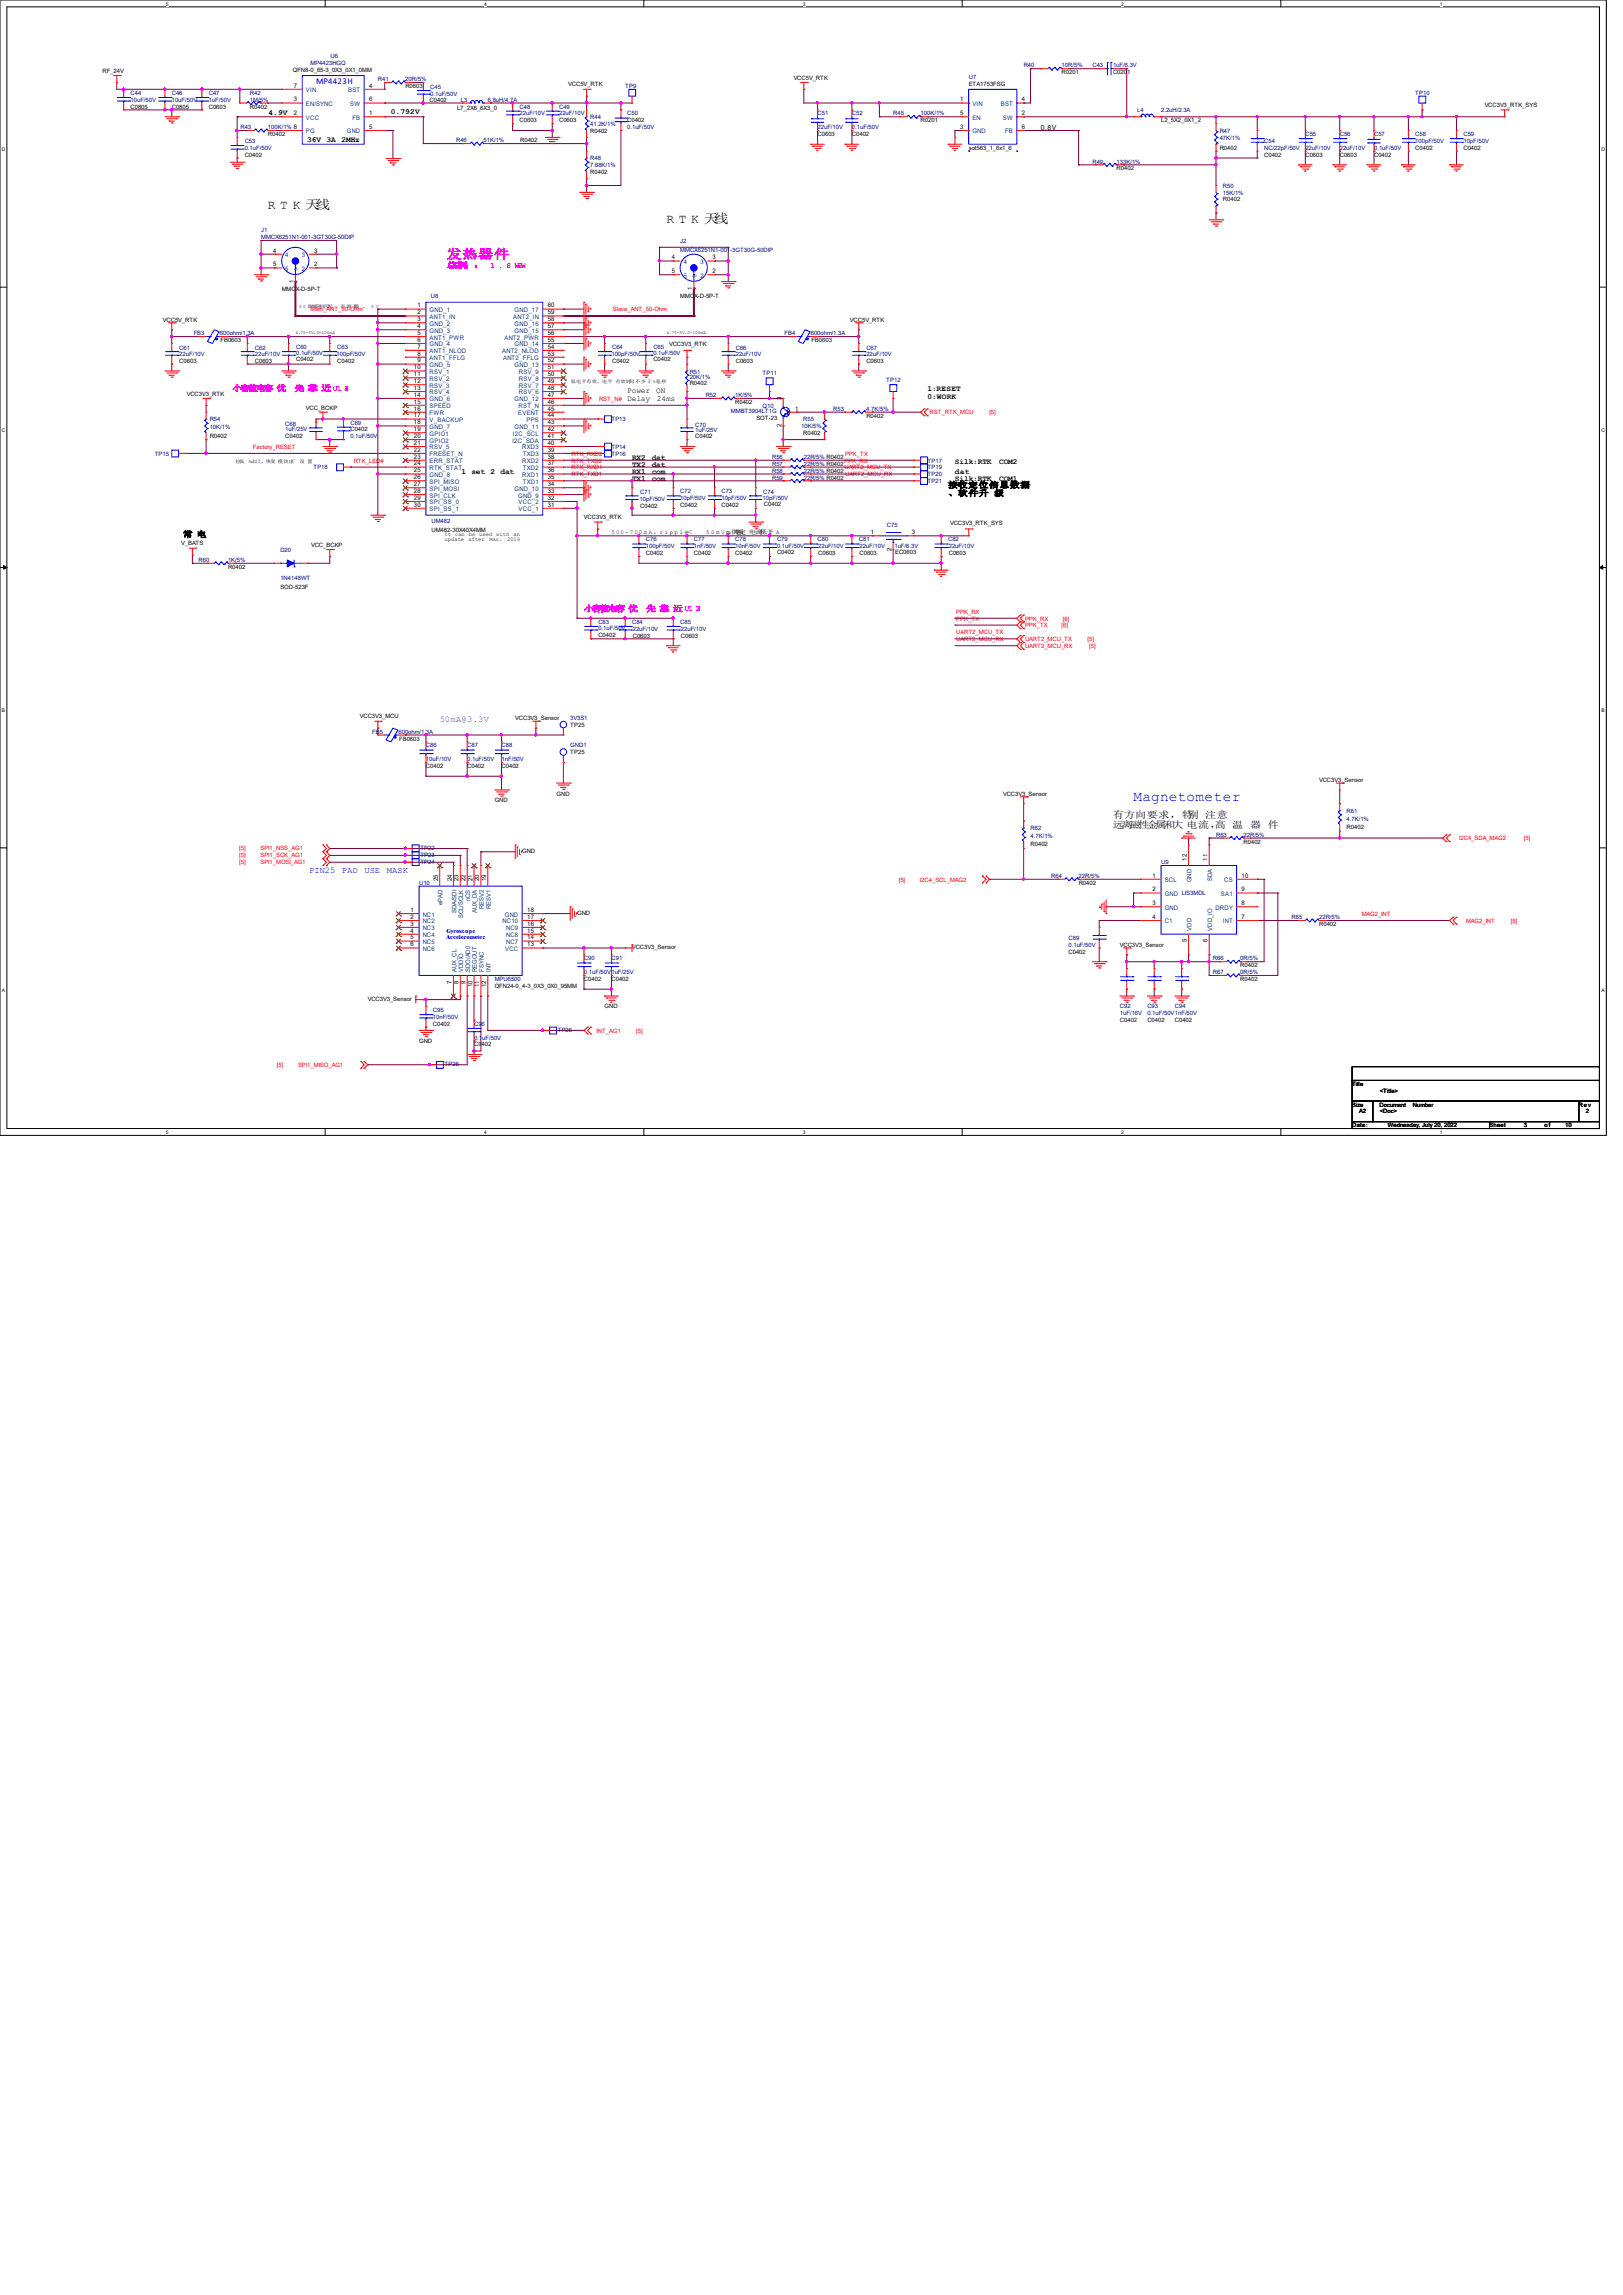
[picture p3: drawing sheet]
<svg xmlns="http://www.w3.org/2000/svg" width="210mm" height="297mm" viewBox="0 0 210 297" stroke-linecap="round" stroke-linejoin="round" font-family="sans-serif">
<defs><g id="words">
<text font-size="1.9" fill="#00f" x="146.7" y="103.7">Magnetometer</text>
<g font-size="1.7">
<text x="34.7" y="27.1">R T K 天线</text>
<text x="86.2" y="28.9">R T K 天线</text>
</g>
<text font-size="1.7" fill="#f0f" x="57.8" y="33.4">发热器件</text>
<g font-size="1.2">
<text x="144" y="105.9">有方向要求，特</text>
<text x="144" y="107.1">远离磁性金属和大 电流，</text>
<text x="153.7" y="105.9">别 注意</text>
<text x="157.2" y="107.1">高 温 器 件</text>
</g>
<g font-size="1.1" fill="#00f">
<text x="40.9" y="10.9">MP4423H</text>
<text x="40" y="113">PIN25</text>
<text x="44.2" y="113">PAD</text>
<text x="47.2" y="113">USE</text>
<text x="50.1" y="113">MASK</text>
</g>
<g font-size="1.1" fill="#f0f">
<text x="57.8" y="34.7">总 耗</text>
<text x="58.5" y="34.7">功</text>
<text x="61.3" y="34.7">：</text>
<text x="63.4" y="34.7">1 . 8 W~</text>
<text x="67" y="34.7">2W</text>
<text x="30.1" y="50.6">小容值电容 优</text>
<text x="38.1" y="50.6">先 靠 近 U1 2</text>
<text x="44.5" y="50.6">4</text>
<text x="75.6" y="79.1">小容值电容 优</text>
<text x="83.6" y="79.1">先 靠 近 U1 2</text>
<text x="90" y="79.1">3</text>
</g>
<g font-size="1.1">
<text x="122.7" y="63.1">接收定位信息数据</text>
<text x="122.7" y="64.2">、软件升 级</text>
<text x="23.7" y="69.5">常 电</text>
</g>
<text font-size="1.1" fill="#8000ff" x="56.9" y="93.4">50mA@3.3V</text>
<g font-size="1">
<text x="34.8" y="14.9">4.9V</text>
<text x="50.6" y="14.8">0.792V</text>
<text x="39.8" y="18.4">36V 3A 2MHz</text>
<text x="81.2" y="50.9">Power</text>
<text x="81.2" y="51.9">Delay</text>
<text x="84.9" y="50.9">ON</text>
<text x="85" y="51.9">24ms</text>
<text x="120" y="50.6">1:RESET</text>
<text x="120" y="51.6">0:WORK</text>
<text x="81.8" y="59.5">RX2</text>
<text x="84.3" y="59.5">dat</text>
<text x="123.6" y="60">Silk:RTK</text>
<text x="129.3" y="60">COM2</text>
<text x="59.7" y="61.3">1 set 2 dat</text>
<text x="81.8" y="62.2">TX1</text>
<text x="81.8" y="60.4">TX2</text>
<text x="81.8" y="61.3">RX1</text>
<text x="84.3" y="62.2">com</text>
<text x="84.3" y="60.4">dat</text>
<text x="84.3" y="61.3">com</text>
<text x="123.6" y="62.2">Silk:RTK</text>
<text x="123.6" y="61.3">dat</text>
<text x="129.3" y="62.2">COM1</text>
</g>
<text font-size=".9" x="134.7" y="16.8">0.8V</text>
<g font-size=".8">
<text x="13.3" y="9.4">RF_24V</text>
<text x="37.9" y="9.3">QFN8-0_65-3_0X3_0X1_0MM</text>
<text x="38" y="11.3">7</text>
<text x="47.8" y="11.3">4</text>
<text x="52.5" y="11.4">R0603</text>
<text x="73.5" y="11.1">VCC5V_RTK</text>
<text x="102.7" y="10.4">VCC5V_RTK</text>
<text x="125.4" y="11.1">ETA1753FSG</text>
<text x="137.4" y="9.6">R0201</text>
<text x="144" y="9.6">C0201</text>
<text x="16.9" y="14.1">C0805</text>
<text x="22.2" y="14.1">C0805</text>
<text x="27" y="14.1">C0603</text>
<text x="32.3" y="14.1">R0402</text>
<text x="34.7" y="17.6">R0402</text>
<text x="38" y="13.1">3</text>
<text x="38" y="14.9">2</text>
<text x="47.8" y="16.7">5</text>
<text x="47.8" y="14.9">1</text>
<text x="47.8" y="13.1">6</text>
<text x="55.6" y="13.2">C0402</text>
<text x="59.1" y="14.2">L7_2X6_6X3_0</text>
<text x="67.2" y="15.8">C0603</text>
<text x="72.4" y="15.8">C0603</text>
<text x="76.4" y="17.2">R0402</text>
<text x="81.2" y="15.8">C0402</text>
<text x="105.8" y="17.6">C0603</text>
<text x="110.2" y="17.6">C0402</text>
<text x="119.1" y="15.8">R0201</text>
<text x="124.3" y="16.7">3</text>
<text x="124.3" y="14.9">5</text>
<text x="124.3" y="13.1">1</text>
<text x="132.2" y="13.1">4</text>
<text x="132.2" y="16.7">6</text>
<text x="132.2" y="14.9">2</text>
<text x="150.2" y="15.8">L2_5X2_0X1_2</text>
<text x="192.1" y="13.8">VCC3V3_RTK_SYS</text>
<text x="31.7" y="20.3">C0402</text>
<text x="67.3" y="18.4">R0402</text>
<text x="76.4" y="22.5">R0402</text>
<text x="125.4" y="19.4">sot563_1_6x1_6</text>
<text x="144.5" y="22.1">R0402</text>
<text x="157.8" y="19.4">R0402</text>
<text x="163.6" y="20.3">C0402</text>
<text x="168.9" y="20.3">C0603</text>
<text x="173.4" y="20.3">C0603</text>
<text x="177.8" y="20.3">C0402</text>
<text x="183.1" y="19.4">C0402</text>
<text x="189.4" y="19.4">C0402</text>
<text x="158.2" y="26.1">R0402</text>
<text x="35.4" y="34.5">5</text>
<text x="35.4" y="32.7">4</text>
<text x="40.6" y="34.5">2</text>
<text x="40.6" y="32.7">3</text>
<text x="86.9" y="35.3">5</text>
<text x="86.9" y="33.6">4</text>
<text x="92.2" y="35.3">2</text>
<text x="92.2" y="33.6">3</text>
<text x="21.1" y="41.6">VCC5V_RTK</text>
<text x="36.5" y="37.6">MMCX-D-5P-T</text>
<text x="38" y="36.6" transform="rotate(-90 38 36.6)">1</text>
<text x="54" y="39.8">1</text>
<text x="54" y="40.7">2</text>
<text x="54" y="41.6">3</text>
<text x="70.9" y="40.7">59</text>
<text x="70.9" y="41.6">58</text>
<text x="70.9" y="39.8">60</text>
<text x="88" y="38.5">MMCX-D-5P-T</text>
<text x="89.6" y="37.5" transform="rotate(-90 89.6 37.5)">1</text>
<text x="110" y="41.6">VCC5V_RTK</text>
<text x="23.2" y="46.9">C0603</text>
<text x="28.5" y="44.3">FB0603</text>
<text x="33" y="46.9">C0603</text>
<text x="38.3" y="46.8">C0402</text>
<text x="43.6" y="46.9">C0402</text>
<text x="53.6" y="47.8">10</text>
<text x="54" y="43.3">5</text>
<text x="54" y="45.1">7</text>
<text x="54" y="46">8</text>
<text x="54" y="42.5">4</text>
<text x="54" y="44.2">6</text>
<text x="54" y="46.9">9</text>
<text x="70.9" y="47.8">51</text>
<text x="70.9" y="46.9">52</text>
<text x="70.9" y="46">53</text>
<text x="70.9" y="45.1">54</text>
<text x="70.9" y="43.3">56</text>
<text x="70.9" y="44.2">55</text>
<text x="70.9" y="42.5">57</text>
<text x="79.2" y="46.9">C0402</text>
<text x="84.5" y="46.8">C0402</text>
<text x="86.6" y="44.8">VCC3V3_RTK</text>
<text x="95.2" y="46.9">C0603</text>
<text x="105" y="44.3">FB0603</text>
<text x="112.1" y="46.9">C0603</text>
<text x="24.2" y="51.2">VCC3V3_RTK</text>
<text x="39.6" y="53">VCC_BCKP</text>
<text x="53.6" y="52.2">15</text>
<text x="53.6" y="53.1">16</text>
<text x="53.6" y="51.3">14</text>
<text x="53.6" y="48.7">11</text>
<text x="53.6" y="49.6">12</text>
<text x="53.6" y="50.5">13</text>
<text x="70.9" y="53.1">45</text>
<text x="70.9" y="52.2">46</text>
<text x="70.9" y="51.3">47</text>
<text x="70.9" y="50.5">48</text>
<text x="70.9" y="49.6">49</text>
<text x="70.9" y="48.7">50</text>
<text x="89.2" y="49.8">R0402</text>
<text x="95.1" y="52.3">R0402</text>
<text x="101.1" y="51.8" transform="rotate(-90 101.1 51.8)">3</text>
<text x="102.9" y="53.1">1</text>
<text x="27.1" y="56.6">R0402</text>
<text x="36.9" y="56.6">C0402</text>
<text x="45.3" y="55.8">C0402</text>
<text x="53.6" y="54">17</text>
<text x="53.6" y="55.8">19</text>
<text x="53.6" y="56.7">20</text>
<text x="53.6" y="58.5">22</text>
<text x="53.6" y="59.3">23</text>
<text x="53.6" y="54.9">18</text>
<text x="53.6" y="57.6">21</text>
<text x="70.9" y="58.5">39</text>
<text x="70.9" y="59.3">38</text>
<text x="70.9" y="57.6">40</text>
<text x="70.9" y="55.8">42</text>
<text x="70.9" y="56.7">41</text>
<text x="70.9" y="54.9">43</text>
<text x="70.9" y="54">44</text>
<text x="90" y="56.7">C0402</text>
<text x="97.9" y="54.3">SOT-23</text>
<text x="101.1" y="55.3" transform="rotate(-90 101.1 55.3)">2</text>
<text x="103.9" y="56.3">R0402</text>
<text x="112.1" y="54.1">R0402</text>
<text x="53.6" y="60.2">24</text>
<text x="53.6" y="62.9">27</text>
<text x="53.6" y="62">26</text>
<text x="53.6" y="63.8">28</text>
<text x="53.6" y="64.7">29</text>
<text x="53.6" y="65.6">30</text>
<text x="53.6" y="61.1">25</text>
<text x="70.9" y="65.6">31</text>
<text x="70.9" y="64.7">32</text>
<text x="70.9" y="63.8">33</text>
<text x="70.9" y="62.9">34</text>
<text x="70.9" y="62">35</text>
<text x="70.9" y="60.2">37</text>
<text x="70.9" y="61.1">36</text>
<text x="82.9" y="65.7">C0402</text>
<text x="88" y="65.6">C0402</text>
<text x="93.3" y="65.6">C0402</text>
<text x="98.9" y="65.5">C0402</text>
<text x="23.5" y="70.5">V_BATS</text>
<text x="40.3" y="70.8">VCC_BCKP</text>
<text x="55.8" y="68.8">UM482-30X40X4MM</text>
<text x="75.6" y="67.1">VCC3V3_RTK</text>
<text x="79.1" y="69.1">5 0 0- 7 0 0 m A ，r i p p l e＜</text>
<text x="83.6" y="71.8">C0402</text>
<text x="89.8" y="71.8">C0402</text>
<text x="91.4" y="69.1">5 0 m V pp，电定 电流低于</text>
<text x="94.6" y="69.1">供额</text>
<text x="95.1" y="71.8">C0402</text>
<text x="98" y="69.1">不</text>
<text x="99.5" y="69.1">2 A</text>
<text x="100.5" y="71.8">C0402</text>
<text x="105.9" y="71.8">C0603</text>
<text x="111.2" y="71.8">C0603</text>
<text x="112.7" y="69.1">1</text>
<text x="115.4" y="71.3" transform="rotate(-90 115.4 71.3)">2</text>
<text x="115.8" y="71.8">EC0603</text>
<text x="118" y="69.1">3</text>
<text x="122.8" y="71.8">C0603</text>
<text x="122.9" y="67.9">VCC3V3_RTK_SYS</text>
<text x="29.5" y="73.6">R0402</text>
<text x="36.3" y="76.2">SOD-523F</text>
<text x="77.4" y="82.4">C0402</text>
<text x="81.9" y="82.5">C0603</text>
<text x="88.1" y="82.5">C0603</text>
<text x="46.6" y="92.9">VCC3V3_MCU</text>
<text x="51.6" y="95.8">FB0603</text>
<text x="66.7" y="93.2">VCC3V3_Sensor</text>
<text x="73.8" y="94.1">TP25</text>
<text x="55.1" y="99.4">C0402</text>
<text x="60.5" y="99.4">C0402</text>
<text x="64.9" y="99.4">C0402</text>
<text x="73.8" y="97.6">TP25</text>
<text x="170.7" y="101.2">VCC3V3_Sensor</text>
<text x="64" y="103.8">GND</text>
<text x="72" y="103">GND</text>
<text x="129.8" y="103">VCC3V3_Sensor</text>
<text x="174.3" y="107.3">R0402</text>
<text x="67.6" y="110.4">GND</text>
<text x="133.4" y="109.5">R0402</text>
<text x="149.1" y="113.6">1</text>
<text x="153.6" y="111.4" transform="rotate(-90 153.6 111.4)">12</text>
<text x="156.2" y="111.4" transform="rotate(-90 156.2 111.4)">11</text>
<text x="160.7" y="113.6">10</text>
<text x="160.9" y="109.2">R0402</text>
<text x="53.1" y="118">1</text>
<text x="53.1" y="118.9">2</text>
<text x="53.1" y="119.8">3</text>
<text x="56.7" y="114.1" transform="rotate(-90 56.7 114.1)">25</text>
<text x="58.5" y="114.1" transform="rotate(-90 58.5 114.1)">24</text>
<text x="59.3" y="114.1" transform="rotate(-90 59.3 114.1)">23</text>
<text x="60.2" y="114.1" transform="rotate(-90 60.2 114.1)">22</text>
<text x="61.1" y="114.1" transform="rotate(-90 61.1 114.1)">21</text>
<text x="62" y="114.1" transform="rotate(-90 62 114.1)">20</text>
<text x="62.9" y="114.1" transform="rotate(-90 62.9 114.1)">19</text>
<text x="68.2" y="119.8">16</text>
<text x="68.2" y="118.9">17</text>
<text x="68.2" y="118">18</text>
<text x="74.7" y="118.4">GND</text>
<text x="139.6" y="114.5">R0402</text>
<text x="149.1" y="115.4">2</text>
<text x="149.1" y="117.1">3</text>
<text x="149.1" y="118.9">4</text>
<text x="160.7" y="118.9">7</text>
<text x="160.7" y="117.1">8</text>
<text x="160.7" y="115.4">9</text>
<text x="170.7" y="119.8">R0402</text>
<text x="53.1" y="120.7">4</text>
<text x="53.1" y="121.6">5</text>
<text x="53.1" y="122.5">6</text>
<text x="68.2" y="122.5">13</text>
<text x="68.2" y="121.6">14</text>
<text x="68.2" y="120.7">15</text>
<text x="81.8" y="122.9">VCC3V3_Sensor</text>
<text x="138.3" y="123.4">C0402</text>
<text x="144.9" y="122.5">VCC3V3_Sensor</text>
<text x="153.6" y="122" transform="rotate(-90 153.6 122)">5</text>
<text x="156.2" y="122" transform="rotate(-90 156.2 122)">6</text>
<text x="160.5" y="125.2">R0402</text>
<text x="47.6" y="129.5">VCC3V3_Sensor</text>
<text x="58.5" y="127.3" transform="rotate(-90 58.5 127.3)">7</text>
<text x="59.3" y="127.3" transform="rotate(-90 59.3 127.3)">8</text>
<text x="60.2" y="127.3" transform="rotate(-90 60.2 127.3)">9</text>
<text x="61.1" y="127.7" transform="rotate(-90 61.1 127.7)">10</text>
<text x="62" y="127.7" transform="rotate(-90 62 127.7)">11</text>
<text x="62.9" y="127.7" transform="rotate(-90 62.9 127.7)">12</text>
<text x="64" y="127.8">QFN24-0_4-3_0X3_0X0_95MM</text>
<text x="75.6" y="127">C0402</text>
<text x="78.2" y="130.5">GND</text>
<text x="79.1" y="127">C0402</text>
<text x="160.5" y="127">R0402</text>
<text x="54.2" y="135">GND</text>
<text x="56" y="132.8">C0402</text>
<text x="61.3" y="135.4">C0402</text>
<text x="144.9" y="132.3">C0402</text>
<text x="148.5" y="132.3">C0402</text>
<text x="152" y="132.3">C0402</text>
<text x="175" y="140.5">Title</text>
<text x="175" y="143.2">Size</text>
<text x="178.5" y="143.2">Document</text>
<text x="178.5" y="141.4">&lt;Title&gt;</text>
<text x="182.8" y="143.2">Number</text>
<text x="204.3" y="143.2">Rev</text>
<text x="175" y="145.9">Date:</text>
<text x="175.9" y="144.1">A2</text>
<text x="178.5" y="144.1">&lt;Doc&gt;</text>
<text x="179.6" y="145.9">Wednesday, July 20, 2022</text>
<text x="192.7" y="145.9">Sheet</text>
<text x="197.2" y="145.9">3</text>
<text x="199.9" y="145.9">of</text>
<text x="202.5" y="145.9">10</text>
<text x="205.2" y="144.1">2</text>
</g>
<g font-size=".8" fill="#004080">
<text x="39.6" y="11.9">VIN</text>
<text x="45" y="11.9">BST</text>
<text x="39.6" y="13.7">EN/SYNC</text>
<text x="39.6" y="15.5">VCC</text>
<text x="39.6" y="17.3">PG</text>
<text x="44.9" y="17.3">GND</text>
<text x="45.3" y="13.7">SW</text>
<text x="45.6" y="15.5">FB</text>
<text x="125.8" y="17.3">GND</text>
<text x="125.8" y="15.5">EN</text>
<text x="125.8" y="13.7">VIN</text>
<text x="129.5" y="13.7">BST</text>
<text x="129.8" y="15.5">SW</text>
<text x="130.1" y="17.3">FB</text>
<text x="36.9" y="35.1">5</text>
<text x="36.9" y="33.3">4</text>
<text x="38.6" y="35.1" transform="rotate(-90 38.6 35.1)">1</text>
<text x="39.1" y="35.1">2</text>
<text x="39.1" y="33.3">3</text>
<text x="88.5" y="35.9">5</text>
<text x="88.5" y="34.2">4</text>
<text x="90.2" y="36" transform="rotate(-90 90.2 36)">1</text>
<text x="90.6" y="35.9">2</text>
<text x="90.6" y="34.2">3</text>
<text x="55.6" y="40.4">GND_1</text>
<text x="55.6" y="41.3">ANT1_IN</text>
<text x="66.4" y="41.3">ANT2_IN</text>
<text x="66.6" y="40.4">GND_17</text>
<text x="55.6" y="43.9">ANT1_PWR</text>
<text x="55.6" y="45.7">ANT1_NLOD</text>
<text x="55.6" y="46.6">ANT1_FFLG</text>
<text x="55.6" y="42.2">GND_2</text>
<text x="55.6" y="43.1">GND_3</text>
<text x="55.6" y="44.8">GND_4</text>
<text x="55.6" y="47.5">GND_5</text>
<text x="65" y="45.7">ANT2_NLOD</text>
<text x="65.1" y="46.6">ANT2_FFLG</text>
<text x="65.3" y="43.9">ANT2_PWR</text>
<text x="66.6" y="47.5">GND_13</text>
<text x="66.6" y="44.8">GND_14</text>
<text x="66.6" y="43.1">GND_15</text>
<text x="66.6" y="42.2">GND_16</text>
<text x="55.6" y="52.8">SPEED</text>
<text x="55.6" y="53.7">FWR</text>
<text x="55.6" y="51.9">GND_6</text>
<text x="55.6" y="48.4">RSV_1</text>
<text x="55.6" y="49.3">RSV_2</text>
<text x="55.6" y="50.2">RSV_3</text>
<text x="55.6" y="51.1">RSV_4</text>
<text x="66.6" y="51.9">GND_12</text>
<text x="67.1" y="53.7">EVENT</text>
<text x="67.1" y="52.8">RST_N</text>
<text x="67.1" y="51.1">RSV_6</text>
<text x="67.1" y="50.2">RSV_7</text>
<text x="67.1" y="49.3">RSV_8</text>
<text x="67.1" y="48.4">RSV_9</text>
<text x="55.6" y="54.6">V_BACKUP</text>
<text x="55.6" y="56.4">GPIO1</text>
<text x="55.6" y="57.3">GPIO2</text>
<text x="55.6" y="59.1">FRESET_N</text>
<text x="55.6" y="59.9">ERR_STAT</text>
<text x="55.6" y="55.5">GND_7</text>
<text x="55.6" y="58.2">RSV_5</text>
<text x="66.3" y="57.3">I2C_SDA</text>
<text x="66.4" y="56.4">I2C_SCL</text>
<text x="66.6" y="55.5">GND_11</text>
<text x="67.6" y="59.9">RXD2</text>
<text x="67.6" y="58.2">RXD3</text>
<text x="67.7" y="59.1">TXD3</text>
<text x="68.1" y="54.6">PPS</text>
<text x="55.6" y="60.8">RTK_STAT</text>
<text x="55.6" y="63.5">SPI_MOSI</text>
<text x="55.6" y="62.6">SPI_MISO</text>
<text x="55.6" y="64.4">SPI_CLK</text>
<text x="55.6" y="65.3">SPI_SS_0</text>
<text x="55.6" y="61.7">GND_8</text>
<text x="66.6" y="63.5">GND_10</text>
<text x="67.1" y="64.4">GND_9</text>
<text x="67.1" y="65.3">VCC_2</text>
<text x="67.6" y="61.7">RXD1</text>
<text x="67.7" y="62.6">TXD1</text>
<text x="67.7" y="60.8">TXD2</text>
<text x="55.6" y="66.2">SPI_SS_1</text>
<text x="67.1" y="66.2">VCC_1</text>
<text x="54.7" y="118.6">NC1</text>
<text x="54.7" y="119.5">NC2</text>
<text x="57.3" y="117.1" transform="rotate(-90 57.3 117.1)">ePAD</text>
<text x="59.1" y="118.2" transform="rotate(-90 59.1 118.2)">SDA/SDI</text>
<text x="59.9" y="118.8" transform="rotate(-90 59.9 118.8)">SCL/SCLK</text>
<text x="60.8" y="116.6" transform="rotate(-90 60.8 116.6)">nCS</text>
<text x="61.7" y="118.2" transform="rotate(-90 61.7 118.2)">AUX_DA</text>
<text x="62.6" y="117.7" transform="rotate(-90 62.6 117.7)">RESV2</text>
<text x="63.5" y="117.7" transform="rotate(-90 63.5 117.7)">RESV1</text>
<text x="65" y="119.5">NC10</text>
<text x="65.3" y="118.6">GND</text>
<text x="150.7" y="114.2">SCL</text>
<text x="150.7" y="115.9">GND LIS3MDL</text>
<text x="150.7" y="117.7">GND</text>
<text x="150.7" y="119.5">C1</text>
<text x="154.2" y="114.2" transform="rotate(-90 154.2 114.2)">GND</text>
<text x="156.8" y="114.1" transform="rotate(-90 156.8 114.1)">SDA</text>
<text x="157.3" y="117.7">DRDY</text>
<text x="158" y="115.9">SA1</text>
<text x="158.2" y="119.5">INT</text>
<text x="158.4" y="114.2">CS</text>
<text x="54.7" y="120.4">NC3</text>
<text x="54.7" y="121.3">NC4</text>
<text x="54.7" y="122.2">NC5</text>
<text x="54.7" y="123.1">NC6</text>
<text x="59.1" y="125.8" transform="rotate(-90 59.1 125.8)">AUX_CL</text>
<text x="59.9" y="125.8" transform="rotate(-90 59.9 125.8)">VDDIO</text>
<text x="60.8" y="125.8" transform="rotate(-90 60.8 125.8)">SDO/AD0</text>
<text x="61.7" y="125.8" transform="rotate(-90 61.7 125.8)">REGOUT</text>
<text x="62.6" y="125.8" transform="rotate(-90 62.6 125.8)">FSYNC</text>
<text x="63.5" y="125.8" transform="rotate(-90 63.5 125.8)">INT</text>
<text x="65.4" y="123.1">VCC</text>
<text x="65.5" y="122.2">NC7</text>
<text x="65.5" y="121.3">NC8</text>
<text x="65.5" y="120.4">NC9</text>
<text x="154.2" y="120.4" transform="rotate(-90 154.2 120.4)">VDD</text>
<text x="156.8" y="120.4" transform="rotate(-90 156.8 120.4)">VDD_IO</text>
</g>
<g font-size=".8" fill="#000080">
<text x="40.2" y="8.4">MP4423HGQ</text>
<text x="42.8" y="7.5">U6</text>
<text x="48.9" y="10.5">R41</text>
<text x="52.4" y="10.5">20R/5%</text>
<text x="55.7" y="11.5">C45</text>
<text x="80.9" y="11.4">TP9</text>
<text x="125.4" y="10.2">U7</text>
<text x="132.5" y="8.7">R40</text>
<text x="137.4" y="8.7">10R/5%</text>
<text x="141.4" y="8.7">C43</text>
<text x="144" y="8.7">1uF/6.3V</text>
<text x="16.9" y="12.3">C44</text>
<text x="16.9" y="13.2">10uF/50V</text>
<text x="22.2" y="12.3">C46</text>
<text x="22.2" y="13.2">10uF/50V</text>
<text x="27" y="12.3">C47</text>
<text x="27" y="13.2">1uF/50V</text>
<text x="31.1" y="16.7">R43</text>
<text x="32.3" y="12.3">R42</text>
<text x="32.3" y="13.2">1M/5%</text>
<text x="34.7" y="16.7">100K/1% 8</text>
<text x="55.7" y="12.4">0.1uF/50V</text>
<text x="59.7" y="13.2">L3</text>
<text x="63.1" y="13.2">6.8uH/4.7A</text>
<text x="67.2" y="14.1">C48</text>
<text x="67.2" y="14.9">22uF/10V</text>
<text x="72.4" y="14.1">C49</text>
<text x="72.4" y="14.9">22uF/10V</text>
<text x="76.4" y="15.4">R44</text>
<text x="76.4" y="16.3">41.2K/1%</text>
<text x="81.2" y="14.9">C50</text>
<text x="81.2" y="16.7">0.1uF/50V</text>
<text x="105.8" y="14.9">C51</text>
<text x="105.8" y="16.7">22uF/10V</text>
<text x="110.2" y="14.9">C52</text>
<text x="110.2" y="16.7">0.1uF/50V</text>
<text x="115.6" y="14.9">R45</text>
<text x="119.1" y="14.9">100K/1%</text>
<text x="147.2" y="14.5">L4</text>
<text x="150.3" y="14.5">2.2uH/2.3A</text>
<text x="157.8" y="17.2">R47</text>
<text x="168.9" y="17.6">C55</text>
<text x="173.4" y="17.6">C56</text>
<text x="177.8" y="17.6">C57</text>
<text x="183.1" y="12.3">TP10</text>
<text x="183.1" y="17.6">C58</text>
<text x="189.4" y="17.6">C59</text>
<text x="31.7" y="18.5">C53</text>
<text x="31.7" y="19.4">0.1uF/50V</text>
<text x="59" y="18.4">R46</text>
<text x="62.6" y="18.4">51K/1%</text>
<text x="76.4" y="20.7">R48</text>
<text x="76.4" y="21.6">7.68K/1%</text>
<text x="141.4" y="21.2">R49</text>
<text x="144.5" y="21.2">133K/1%</text>
<text x="157.8" y="18.1">47K/1%</text>
<text x="163.6" y="18.5">C54</text>
<text x="163.6" y="19.4">NC/22pF/50V</text>
<text x="168.9" y="19.4">22uF/10V</text>
<text x="173.4" y="19.4">22uF/10V</text>
<text x="177.8" y="19.4">0.1uF/50V</text>
<text x="183.1" y="18.5">100pF/50V</text>
<text x="189.4" y="18.5">10pF/50V</text>
<text x="158.2" y="24.3">R50</text>
<text x="158.2" y="25.2">15K/1%</text>
<text x="33.8" y="30.1">J1</text>
<text x="33.8" y="30.9">MMCX6251N1-001-3GT30G-50DIP</text>
<text x="88" y="31.5">J2</text>
<text x="88" y="32.6">MMCX6251N1-001-3GT30G-50DIP</text>
<text x="55.8" y="38.6">U8</text>
<text x="23.2" y="45.3">C61</text>
<text x="23.2" y="46.1">22uF/10V</text>
<text x="25.1" y="43.4">FB3</text>
<text x="28.4" y="43.4">600ohm/1.3A</text>
<text x="33" y="45.3">C62</text>
<text x="33" y="46.1">22uF/10V</text>
<text x="38.3" y="45.2">C60</text>
<text x="38.3" y="46">0.1uF/50V</text>
<text x="43.6" y="46.1">100pF/50V</text>
<text x="43.6" y="45.2">C63</text>
<text x="79.1" y="46.1">100pF/50V</text>
<text x="79.2" y="45.2">C64</text>
<text x="84.5" y="45.2">C65</text>
<text x="84.5" y="46">0.1uF/50V</text>
<text x="95.2" y="45.3">C66</text>
<text x="95.2" y="46.1">22uF/10V</text>
<text x="101.5" y="43.4">FB4</text>
<text x="104.9" y="43.4">600ohm/1.3A</text>
<text x="112.1" y="45.3">C67</text>
<text x="112.1" y="46.1">22uF/10V</text>
<text x="89.2" y="48.4">R51</text>
<text x="89.2" y="49.1">20K/1%</text>
<text x="91.3" y="51.4">R52</text>
<text x="94.6" y="53.5">MMBT3904LT1G</text>
<text x="95.1" y="51.4">1K/5%</text>
<text x="98.7" y="52.7">Q10</text>
<text x="98.7" y="48.6">TP11</text>
<text x="107.8" y="53.2">R53</text>
<text x="112.1" y="53.2">4.7K/5%</text>
<text x="114.7" y="49.4">TP12</text>
<text x="20" y="59">TP15</text>
<text x="27.1" y="54.5">R54</text>
<text x="27.1" y="55.6">10K/1%</text>
<text x="36.9" y="55.1">C68</text>
<text x="36.9" y="55.8">1uF/25V</text>
<text x="45.3" y="54.9">C69</text>
<text x="45.3" y="56.7">0.1uF/50V</text>
<text x="79.1" y="58.1">TP14</text>
<text x="79.1" y="54.5">TP13</text>
<text x="79.1" y="59">TP16</text>
<text x="90" y="55.2">C70</text>
<text x="90" y="55.9">1uF/25V</text>
<text x="99.9" y="59.4">R56</text>
<text x="103.7" y="55.4">10K/5%</text>
<text x="103.9" y="54.5">R55</text>
<text x="104" y="59.4">22R/5% R0402</text>
<text x="120" y="59.9">TP17</text>
<text x="40.6" y="60.7">TP18</text>
<text x="82.8" y="64.8">10pF/50V</text>
<text x="82.9" y="63.9">C71</text>
<text x="88" y="63.8">C72</text>
<text x="88" y="64.7">10pF/50V</text>
<text x="93.3" y="63.8">C73</text>
<text x="93.3" y="64.7">10pF/50V</text>
<text x="98.7" y="64.7">10pF/50V</text>
<text x="98.8" y="63.9">C74</text>
<text x="99.9" y="62.1">R59</text>
<text x="99.9" y="60.3">R57</text>
<text x="99.9" y="61.2">R58</text>
<text x="104" y="62.1">22R/5% R0402</text>
<text x="104" y="60.3">22R/5% R0402</text>
<text x="104" y="61.2">22R/5% R0402</text>
<text x="120" y="62.5">TP21</text>
<text x="120" y="60.7">TP19</text>
<text x="120" y="61.6">TP20</text>
<text x="36.3" y="71.4">D20</text>
<text x="55.8" y="67.7">UM482</text>
<text x="83.6" y="70.1">C76</text>
<text x="83.6" y="71">100pF/50V</text>
<text x="89.8" y="70.1">C77</text>
<text x="89.8" y="71">1nF/50V</text>
<text x="95.1" y="70.1">C78</text>
<text x="95.1" y="71">10nF/50V</text>
<text x="100.5" y="70.1">C79</text>
<text x="100.5" y="70.9">0.1uF/50V</text>
<text x="105.8" y="70.1">C80</text>
<text x="105.9" y="71">22uF/10V</text>
<text x="111.1" y="70.1">C81</text>
<text x="111.2" y="71">22uF/10V</text>
<text x="114.8" y="68.2">C75</text>
<text x="115.7" y="70.9">1uF/6.3V</text>
<text x="122.7" y="70.1">C82</text>
<text x="122.8" y="71">22uF/10V</text>
<text x="25.7" y="72.7">R60</text>
<text x="29.5" y="72.7">1K/5%</text>
<text x="36.3" y="75.1">1N4148WT</text>
<text x="77.4" y="80.7">C83</text>
<text x="77.4" y="81.5">0.1uF/50V</text>
<text x="81.8" y="80.7">C84</text>
<text x="81.9" y="81.6">22uF/10V</text>
<text x="88" y="80.7">C85</text>
<text x="88.1" y="81.6">22uF/10V</text>
<text x="48.2" y="95">FB5</text>
<text x="51.6" y="95">600ohm/1.3A</text>
<text x="73.8" y="93.2">3V3S1</text>
<text x="55.1" y="96.7">C86</text>
<text x="55.1" y="98.5">10uF/10V</text>
<text x="60.5" y="96.7">C87</text>
<text x="60.5" y="98.5">0.1uF/50V</text>
<text x="64.9" y="96.7">C88</text>
<text x="64.9" y="98.5">1nF/50V</text>
<text x="73.8" y="96.7">GND1</text>
<text x="133.4" y="107.4">R62</text>
<text x="174.3" y="105.2">R61</text>
<text x="174.3" y="106.3">4.7K/1%</text>
<text x="54.4" y="110.9">TP23</text>
<text x="54.4" y="111.8">TP24</text>
<text x="54.4" y="110">TP22</text>
<text x="133.4" y="108.5">4.7K/1%</text>
<text x="136" y="113.6">R64</text>
<text x="139.6" y="113.6">22R/5%</text>
<text x="150.2" y="111.8">U9</text>
<text x="157.4" y="108.3">R63</text>
<text x="160.9" y="108.3">22R/5%</text>
<text x="54.2" y="114.5">U10</text>
<text x="167.1" y="119">R65</text>
<text x="170.7" y="119">22R/5%</text>
<text x="75.6" y="124.3">C90</text>
<text x="79.1" y="124.3">C91</text>
<text x="138.3" y="121.6">C89</text>
<text x="138.3" y="122.5">0.1uF/50V</text>
<text x="156.9" y="124.3">R66</text>
<text x="160.5" y="124.3">0R/5%</text>
<text x="56" y="131">C95</text>
<text x="56" y="131.9">10nF/50V</text>
<text x="64" y="127">MPU6500</text>
<text x="75.6" y="126.1">0.1uF/50V1uF/25V</text>
<text x="144.9" y="130.5">C92</text>
<text x="144.9" y="131.4">1uF/16V</text>
<text x="148.5" y="130.5">C93</text>
<text x="148.5" y="131.4">0.1uF/50V1nF/50V</text>
<text x="152" y="130.5">C94</text>
<text x="156.9" y="126.1">R67</text>
<text x="160.5" y="126.1">0R/5%</text>
<text x="57.5" y="138">TP26</text>
<text x="61.3" y="132.8">C96</text>
<text x="61.3" y="134.5">0.1uF/50V</text>
<text x="72.2" y="133.5">TP25</text>
</g>
<g font-size=".8" fill="#f00">
<text x="40.2" y="40.3">Main_ANT_50-Ohm</text>
<text x="79.3" y="40.3">Slave_ANT_50-Ohm</text>
<text x="77.5" y="51.9">RST_N#</text>
<text x="120.3" y="53.6">RST_RTK_MCU</text>
<text x="128" y="53.6">[5]</text>
<text x="32.7" y="58.1">Factory_RESET</text>
<text x="45.8" y="59.9">RTK_LED#</text>
<text x="74" y="59.9">RTK_TXD2</text>
<text x="74" y="59">RTK_RXD2</text>
<text x="109.3" y="59.9">PPK_RX</text>
<text x="109.4" y="59">PPK_TX</text>
<text x="74" y="61.6">RTK_TXD1</text>
<text x="74" y="60.7">RTK_RXD1</text>
<text x="109.3" y="60.7">UART2_MCU_TX</text>
<text x="109.4" y="61.6">UART2_MCU_RX</text>
<text x="123.7" y="80.3">PPK_TX</text>
<text x="123.7" y="79.4">PPK_RX</text>
<text x="123.7" y="83">UART2_MCU_RX</text>
<text x="123.7" y="82.1">UART2_MCU_TX</text>
<text x="132.6" y="81.2">PPK_TX</text>
<text x="132.6" y="80.3">PPK_RX</text>
<text x="132.6" y="83">UART2_MCU_TX</text>
<text x="132.6" y="83.9">UART2_MCU_RX</text>
<text x="137.4" y="81.2">[6]</text>
<text x="137.5" y="80.3">[6]</text>
<text x="140.7" y="83">[5]</text>
<text x="140.9" y="83.9">[5]</text>
<text x="30.9" y="110.1">[5]</text>
<text x="30.9" y="111">[5]</text>
<text x="30.9" y="111.8">[5]</text>
<text x="33.7" y="110.1">SPI1_NSS_AG1</text>
<text x="33.7" y="111">SPI1_SCK_AG1</text>
<text x="33.7" y="111.8">SPI1_MOSI_AG1</text>
<text x="188.8" y="108.8">I2C4_SDA_MAG2</text>
<text x="197.2" y="108.8">[5]</text>
<text x="116.3" y="114.1">[5]</text>
<text x="119" y="114.1">I2C4_SCL_MAG2</text>
<text x="176.2" y="118.5">MAG2_INT</text>
<text x="189.7" y="119.4">MAG2_INT</text>
<text x="195.5" y="119.4">[5]</text>
<text x="77.2" y="133.6">INT_AG1</text>
<text x="82.3" y="133.6">[5]</text>
<text x="35.8" y="138.1">[5]</text>
<text x="38.6" y="138.1">SPI1_MISO_AG1</text>
</g>
<g font-size=".8" fill="#00f">
<text x="57.8" y="120.7">Gyroscope</text>
<text x="57.8" y="121.5">Accelerometer</text>
</g>
<g font-size=".7">
<text x="57.5" y="69.3">It can be</text>
<text x="57.5" y="70.1">update</text>
<text x="60.6" y="70.1">after</text>
<text x="62" y="69.3">used with</text>
<text x="63.3" y="70.1">Mar.</text>
<text x="65.6" y="70.1">2019</text>
<text x="66.5" y="69.3">an</text>
</g>
<g font-size=".6">
<text x="21.5" y=".7">5</text>
<text x="62.7" y=".7">4</text>
<text x="103.9" y=".7">3</text>
<text x="145.1" y=".7">2</text>
<text x="186.3" y=".7">1</text>
<text x=".3" y="19.6">D</text>
<text x="207.2" y="19.6">D</text>
<text x="38.7" y="39.9">5 0 欧姆阻抗匹配，</text>
<text x="44.1" y="39.9">有源天</text>
<text x="45.9" y="39.9">线</text>
<text x="46.9" y="39.9">，</text>
<text x="48" y="39.9">5 V</text>
<text x="38.2" y="43.2">4.75-5V，</text>
<text x="40.9" y="43.2">0-100mA</text>
<text x="86.2" y="43.2">4.75-5V，</text>
<text x="88.9" y="43.2">0-100mA</text>
<text x="73.9" y="49.6">低电平有效，电平 有效时</text>
<text x="81.4" y="49.6">间不少于5毫秒</text>
<text x=".3" y="55.9">C</text>
<text x="30.5" y="59.9">拉低</text>
<text x="32.2" y="59.9">5s以上，恢复 模块出</text>
<text x="37.7" y="59.9">厂 设 置</text>
<text x="207.2" y="55.9">C</text>
<text x=".3" y="92.2">B</text>
<text x="207.2" y="92.2">B</text>
<text x=".3" y="128.4">A</text>
<text x="207.2" y="128.4">A</text>
<text x="21.5" y="146.8">5</text>
<text x="62.7" y="146.8">4</text>
<text x="103.9" y="146.8">3</text>
<text x="145.1" y="146.8">2</text>
<text x="186.3" y="146.8">1</text>
</g>
</g></defs>
<path d="M0 0h207.9v146.9h-207.9zM.9 .9h206.1v145.1h-206.1z" fill="none" stroke="#000" stroke-width=".13"/>
<g fill="#fff">
<path d="M21.5 .1h.3v.7h-.3z"/>
<path d="M21.5 146.2h.3v.7h-.3z"/>
</g>
<path d="M42.1 0v.9M42.1 146v.9" fill="none" stroke="#000" stroke-width=".13"/>
<g fill="#fff">
<path d="M62.7 .1h.3v.7h-.3z"/>
<path d="M62.7 146.2h.3v.7h-.3z"/>
</g>
<path d="M83.3 0v.9M83.3 146v.9" fill="none" stroke="#000" stroke-width=".13"/>
<g fill="#fff">
<path d="M103.9 .1h.3v.7h-.3z"/>
<path d="M103.9 146.2h.3v.7h-.3z"/>
</g>
<path d="M124.5 0v.9M124.5 146v.9" fill="none" stroke="#000" stroke-width=".13"/>
<g fill="#fff">
<path d="M145.1 .1h.3v.7h-.3z"/>
<path d="M145.1 146.2h.3v.7h-.3z"/>
</g>
<path d="M165.7 0v.9M165.7 146v.9" fill="none" stroke="#000" stroke-width=".13"/>
<g fill="#fff">
<path d="M186.3 .1h.3v.7h-.3z"/>
<path d="M186.3 146.2h.3v.7h-.3z"/>
<path d="M.3 19h.4v.7h-.4z"/>
<path d="M207.2 19h.5v.7h-.5z"/>
<path d="M.3 55.3h.4v.7h-.4z"/>
<path d="M207.2 55.3h.5v.7h-.5z"/>
</g>
<path d="M0 37.2h.9M207 37.2h.9" fill="none" stroke="#000" stroke-width=".13"/>
<g fill="#fff">
<path d="M.3 91.6h.4v.7h-.4z"/>
<path d="M207.2 91.6h.4v.7h-.4z"/>
</g>
<path d="M0 73.4h.9M207 73.4h.9" fill="none" stroke="#000" stroke-width=".13"/>
<path d="M.5 73.2l.4 .2-.4 .3zM207 73.4l.4-.2v.5z" fill="#000" stroke="#000" stroke-width=".13"/>
<g fill="#fff">
<path d="M.3 127.8h.3v.8h-.3z"/>
<path d="M207.2 127.8h.4v.8h-.4z"/>
</g>
<path d="M0 109.7h.9M207 109.7h.9M175 138h32v1.8h-32zM175 139.8h32v2.7h-32zM175 142.5h2.6v2.7h-2.6zM175 145.2h17.7v.8h-17.7zM177.6 142.5h26.7v2.7h-26.7zM192.7 145.2h14.3v.8h-14.3zM204.3 142.5h2.7v2.7h-2.7z" fill="none" stroke="#000" stroke-width=".13"/>
<g fill="none" stroke="#800040" stroke-width=".13">
<path d="M15.1 10.7h.1M15.1 10.7v.9h21.3M16 11.6h.1M16 14.2h10.1M21.3 11.6h.1M21.3 14.2h.1M22.2 14.2h.1M22.2 14.2v.9M26.1 11.6h.1M26.1 14.2h.1M30.7 15.1h.1M30.7 16.9h.1"/>
<path d="M30.7 16.9h1.3M30.7 15.1h5.7M30.7 15.1v2.7M31 11.6h.1M31 11.6v1.7M34.6 13.3h.1M34.6 13.3h1.8M35.6 16.9h.1M35.6 16.9h.8M49.8 15.1h.1M49.8 13.3h.1M49.8 16.9h.1"/>
<path d="M49.8 10.7h.1M49.8 13.3h10.1M49.8 16.9h1M49.8 15.1h5M49.8 10.7v.9M50.8 16.9h.1M50.8 16.9v3.6M53.3 10.7h.1M53.3 10.7h1.5M54.8 15.1h.1M54.8 18.6h.1M54.8 13.3h.1"/>
<path d="M54.8 15.1v3.5M54.8 18.6h5.1M63.5 18.6h.1M63.5 13.3h.1M63.5 13.3h18.3M63.5 18.6h12.4M66.3 13.3h.1M66.3 16.9h.1M66.3 16h.1M66.3 16.9h5.2M66.3 16v.9M71.5 13.3h.1"/>
<path d="M71.5 16h.1M71.5 16.9h.1M71.5 16v1.8M75.9 12.4h.1M75.9 13.3h.1M75.9 18.6h.1M75.9 17.8h.1M75.9 12.4v1.8M75.9 17.8v1.8M80.3 13.3h.1M80.3 16.9h.1M80.3 14.2h.1"/>
<path d="M80.3 13.3v.9M80.3 16.9v7.1h-4.4M104 11.6h.1M104 11.6v1.7h20.5M105.8 16.9h.1M105.8 13.3h.1M105.8 13.3v.9M105.8 16.9v1.8M110.2 16.9h.1M110.2 13.3h.1M110.2 13.3v.9M110.2 16.9v1.8"/>
<path d="M113.8 15.1h.1M113.8 13.3h.1M113.8 15.1h2.7M113.8 13.3v1.8M120 15.1h.1M120 15.1h4.5M123.6 16.9h.1M123.6 16.9h.9M123.6 16.9v.9M132.5 15.1h.1M132.5 13.3h.1M132.5 16.9h.1"/>
<path d="M132.5 16.9h7.1M132.5 15.1h14.2M133.3 8.9h.1M133.3 8.9v4.4h-.8M133.3 8.9h1.4M138.3 8.9h.1M138.3 8.9h3.9M139.6 16.9h.1M139.6 16.9v4.4M144.9 8.9h.1M144.9 8.9h.9M145.8 15.1h.1"/>
<path d="M145.8 8.9h.1M145.8 8.9v6.2M150.2 15.1h.1M150.2 15.1h44.5M157.4 19.6h.1M157.4 15.1h.1M157.4 15.1v.9M157.4 19.6v4.4M162.7 15.1h.1M162.7 15.1v1.8M162.7 19.6v.8M168.9 19.6h.1"/>
<path d="M168.9 15.1h.1M168.9 15.1v1.8M168.9 19.6v1.7M173.4 19.6h.1M173.4 15.1h.1M173.4 15.1v1.8M173.4 19.6v1.7M177.8 19.6h.1M177.8 15.1h.1M177.8 15.1v1.8M177.8 19.6v1.7M182.2 19.6h.1"/>
<path d="M182.2 15.1h.1M182.2 15.1v1.8M182.2 19.6v1.7M184 14.2h.1M184 15.1h.1M184 14.2v.9M188.5 19.6h.1M188.5 15.1h.1M188.5 15.1v1.8M188.5 19.6v1.7M30.7 20.4h.1M30.7 20.4v.6"/>
<path d="M33.8 34.7h.1M33.8 31.1h.1M33.8 32.9h.1M33.8 35.6h.1M33.8 34.7h1.8M33.8 31.1v4.5M33.8 31.1h9.8v3.6M33.8 32.9h1.8M35.6 34.7h.1M40.9 34.7h2.7M40.9 32.9h2.7M43.6 32.9h.1"/>
<path d="M43.6 34.7h.1M75.9 23.1h.1M75.9 24h.1M75.9 23.1v1.8M85.3 33.8h.1M85.3 32h.1M85.3 32v3.6h1.8M85.3 32h8.9M85.3 33.8h1.8M87.1 33.8h.1M87.1 35.6h.1M92.5 33.8h.1"/>
<path d="M92.5 35.6h1.7M92.5 33.8h1.7M94.2 35.6h.1M94.2 32h.1M94.2 33.8h.1M94.2 32v4.4M139.6 21.3h.1M139.6 21.3h2.2M145.4 21.3h.1M145.4 21.3h12M157.4 21.3h.1M157.4 27.6h.1"/>
<path d="M157.4 20.4h.1M157.4 27.6v.8M157.4 20.4h5.3M162.7 20.4h.1M22.2 47.1h.1M22.2 42.7h.1M22.2 43.6h.1M22.2 43.6h3.6M22.2 42.7v1.7M22.2 47.1v.9M24 58.7h28.5M26.7 58.7h.1"/>
<path d="M26.7 56.9h.1M26.7 52.5h.1M26.7 52.5v.8M26.7 56.9v1.8M29.3 43.6h.1M29.3 43.6h23.2M32 43.6h.1M32 43.6v.8M32 47.1h10.7M37.3 47.1h.1M37.3 43.6h.1M37.3 43.6v.8"/>
<path d="M37.3 47.1v.9M40.9 54.7h.1M40.9 56.9h3.5M41.8 54.2h.1M42.7 43.6h.1M42.7 56.9h.1M42.7 43.6v.8M42.7 56.9v.9M44.4 54.2h.1M44.4 56.9h.1M48.9 40h.1M48.9 47.1h.1"/>
<path d="M48.9 44.4h.1M48.9 41.8h.1M48.9 55.1h.1M48.9 51.6h.1M48.9 42.7h.1M48.9 47.1h3.6M48.9 40v26.7M48.9 40h3.6M48.9 41.8h3.6M48.9 44.4h3.6M48.9 51.6h3.6M48.9 55.1h3.6"/>
<path d="M48.9 42.7h3.6M52.5 43.6h.1M52.5 58.7h.1M52.5 54.2h-11.6v.5M72.9 55.1h.1M72.9 51.6h.1M72.9 47.1h.1M72.9 44.4h.1M72.9 42.7h.1M72.9 41.8h.1M72.9 40h.1M72.9 58.7h.1"/>
<path d="M72.9 57.8h.1M72.9 59.6h28.4M72.9 43.6h29.3M72.9 47.1h2.7M72.9 58.7h4.4M72.9 40h2.7M72.9 41.8h2.7M72.9 44.4h2.7M72.9 51.6h2.7M72.9 54.2h4.4M72.9 55.1h2.7M72.9 42.7h2.7"/>
<path d="M72.9 57.8h4.4M72.9 52.5h16M77.3 54.2h.1M78.2 43.6h.1M78.2 48h.1M78.2 43.6v.8M78.2 47.1v.9M83.6 43.6h.1M83.6 48h.1M83.6 43.6v.8M83.6 47.1v.9M88.9 56.9h.1"/>
<path d="M88.9 52.5h.1M88.9 50.7h.1M88.9 51.6h.1M88.9 46.2h.1M88.9 51.6h3.6M88.9 46.2v.9M88.9 50.7v3.5M88.9 56.9v.9M94.2 43.6h.1M94.2 48h.1M94.2 43.6v.8M94.2 47.1v.9"/>
<path d="M96 51.6h5.3M97.8 59.6h.1M97.8 59.6v3.5M99.6 51.6h.1M99.6 50.7h.1M99.6 50.7v.9M101.3 59.6h.1M101.3 55.1h.1M101.3 56.9h.1M101.3 55.1v2.7M101.3 56.9h5.4M102.2 43.6h.1"/>
<path d="M103.1 53.3h.1M103.1 53.3h6.2M104.9 59.6h13.3M105.8 43.6h5.3M106.7 53.3h.1M111.1 43.6h.1M111.1 47.1h.1M111.1 44.4h.1M111.1 42.7v1.7M111.1 47.1v.9M112.9 53.3h.1M112.9 53.3h6.2"/>
<path d="M115.6 51.6h.1M115.6 53.3h.1M115.6 51.6v1.7M118.2 59.6h.1M24.9 71.8h.1M24.9 72.9h.1M24.9 72.9h1.9M24.9 71.8v1.1M30.4 72.9h.1M30.4 72.9h5M39.8 72.9h.1M42.7 72h.1"/>
<path d="M42.7 72v.9h-2.9M45.3 60.5h.1M45.3 60.5h7.2M48.9 61.3h.1M48.9 61.3h3.6M52.5 61.3h.1M72.9 64.9h.1M72.9 65.8h.1M72.9 64h.1M72.9 63.1h.1M72.9 60.5h28.4M72.9 62.2h28.4"/>
<path d="M72.9 64.9h1.8v15.1M72.9 65.8h1.8M72.9 64h2.7M72.9 63.1h2.7M72.9 61.3h28.4M74.7 65.8h.1M74.7 69.3h.1M74.7 69.3h38.2M77.3 69.3h.1M77.3 68.5h.1M77.3 68.5v.8M81.8 62.2h.1"/>
<path d="M81.8 66.7h.1M81.8 65.8h.1M81.8 63.1h.1M81.8 66.7h16M81.8 62.2v.9M81.8 64.9v1.8M82.7 72h.1M82.7 72v.9h39.1M87.1 61.3h.1M87.1 66.7h.1M87.1 65.8h.1M87.1 61.3v1.8"/>
<path d="M87.1 65.8v.9M88.9 72.9h.1M88.9 69.3h.1M88.9 72v.9M92.5 60.5h.1M92.5 66.7h.1M92.5 65.8h.1M92.5 60.5v2.6M92.5 65.8v.9M94.2 72.9h.1M94.2 69.3h.1M94.2 72h.1"/>
<path d="M94.2 72v.9M97.8 66.7h.1M97.8 67.6h.1M97.8 65.8v1.8M99.6 69.3h.1M99.6 72.9h.1M99.6 72h.1M99.6 72v.9M101.3 60.5h.1M101.3 61.3h.1M101.3 62.2h.1M104.9 62.2h.1"/>
<path d="M104.9 72.9h.1M104.9 69.3h.1M104.9 72h.1M104.9 60.5h13.3M104.9 62.2h13.3M104.9 61.3h13.3M104.9 72v.9M110.2 72h.1M110.2 72v.9M112.9 69.3h.1M115.6 72.9h.1M115.6 71.1v1.8"/>
<path d="M118.2 60.5h.1M118.2 61.3h.1M118.2 69.3h7.1M121.8 72h.1M121.8 72.9h.1M121.8 69.3h.1M121.8 72v1.8M48.9 94.2h.1M48.9 94.2v.9M52.5 95.1h.1M52.5 95.1h20.4M55.1 95.1h.1"/>
<path d="M55.1 98.7h.1M55.1 95.1v.9M55.1 98.7v1.8M60.5 95.1h.1M60.5 98.7h.1M60.5 95.1v.9M60.5 98.7v1.8M64.9 95.1h.1M64.9 98.7h.1M64.9 95.1v.9M64.9 98.7v3.5M69.3 95.1h.1"/>
<path d="M69.3 94.2h.1M69.3 94.2v.9M72.9 98.7h.1M72.9 98.7v2.6M74.7 80h.1M74.7 80h12.6M76.5 82.7h.1M76.5 80h.1M76.5 82.7h10.6M80.9 80h.1M80.9 82.7h.1M87.1 82.7h.1"/>
<path d="M87.1 80h.1M87.1 82.7v.9M123.6 80.9h.1M123.6 80h.1M123.6 80.9h8M123.6 80h8M123.6 83.6h8M123.6 82.7h8M131.6 83.6h.1M131.6 82.7h.1M42.7 111.6h.1M42.7 109.8h.1"/>
<path d="M42.7 110.7h.1M42.7 111.6h16M42.7 109.8h17.8M42.7 110.7h16.9M52.5 109.8h.1M52.5 110.7h.1M52.5 111.6h.1M55.1 100.5h.1M55.1 100.5h9.8M58.7 111.6h.1M58.7 111.6v.4M59.6 110.7h.1"/>
<path d="M59.6 110.7v1.3M60.5 109.8h.1M60.5 100.5h.1M60.5 109.8v2.2M62.2 110.2h.1M62.2 110.2v1.8M62.2 110.2h4.5M64.9 100.5h.1M70.2 118.2h.1M70.2 118.2h3.6M128 113.8h.1M128 113.8h8.9"/>
<path d="M132.5 106.3h.1M132.5 113.8h.1M132.5 104v2.3M132.5 109.8v4M136.9 113.8h.1M140.5 113.8h7.1M142.2 119.1h.1M142.2 119.1h5.4M142.2 119.1v.9M143.1 117.3h4.5M146.7 115.6h.1M146.7 117.3h.1"/>
<path d="M146.7 115.6h.9M146.7 115.6v1.7M147.6 113.8h.1M147.6 117.3h.1M153.8 108.5h.1M153.8 108.5v.8M156.5 108.5h.1M156.5 108.5v.8M156.5 108.5h1.7M161.8 108.5h24.9M162.7 119.1h.1M162.7 113.8h.1"/>
<path d="M162.7 115.6h.1M162.7 115.6h2.7M162.7 113.8h.9M162.7 119.1h5.3M163.6 113.8h.1M163.6 113.8v10.7h-2.2M165.4 115.6h.1M165.4 115.6v10.6h-4M171.6 119.1h.1M171.6 119.1h16M173.4 108.5h.1M173.4 104h.1"/>
<path d="M173.4 102.2v1.8M173.4 107.6v.9M186.7 108.5h.1M47.6 137.8h.1M54.7 129.4h.1M55.1 129.4h.1M55.1 132.9h.1M55.1 129.4v.9M55.1 132.9v.4M55.6 137.8h.1M59.6 128.9h.1M59.6 128.9v.5h-4.9"/>
<path d="M60.5 128.9h.1M60.5 128.9v8.9h-12.9M61.3 134.7h.1M61.3 128.9h.1M61.3 136h.1M61.3 128.9v3.1M61.3 134.7v1.8M62.2 128.9h.1M62.2 128.9v7.1h-.9M63.1 128.9h.1M63.1 128.9v4.4h12.5M70.2 122.7h.1"/>
<path d="M70.2 133.3h.1M70.2 122.7h10.7M75.6 128h.1M75.6 126.2h.1M75.6 122.7h.1M75.6 133.3h.1M75.6 128h3.5M75.6 122.7v.9M75.6 126.2v1.8M79.1 122.7h.1M79.1 126.2h.1M79.1 128h.1"/>
<path d="M79.1 122.7v.9M79.1 126.2v2.7M142.2 122.7h.1M142.2 122.7v1.8M145.8 124.5h.1M145.8 128h.1M145.8 123.6h.1M145.8 123.6v1.7M145.8 128v.9M145.8 124.5h12M149.4 124.5h.1M149.4 128h.1"/>
<path d="M149.4 124.5v.8M149.4 128v.9M152.9 128h.1M152.9 124.5h.1M152.9 124.5v.8M152.9 128v.9M153.8 123.6h.1M153.8 124.5h.1M153.8 123.6v.9M156.5 123.6h.1M156.5 126.2h.1M156.5 124.5h.1"/>
<path d="M156.5 123.6v2.6M156.5 126.2h1.3M157.8 124.5h.1M161.4 124.5h.1M161.4 126.2h.1"/>
</g>
<g fill="#f0f" stroke="#f0f" stroke-width=".13">
<path d="M55.4 137.7h.3v.2h-.3z" fill-rule="evenodd"/>
<path d="M71.3 13.2h.3v.2h-.3z" fill-rule="evenodd"/>
<path d="M71.3 16.8h.3v.2h-.3z" fill-rule="evenodd"/>
<path d="M75.8 13.2h.2v.2h-.2z" fill-rule="evenodd"/>
<path d="M80.2 13.2h.3v.2h-.3z" fill-rule="evenodd"/>
<path d="M75.8 23.9h.2v.2h-.2z" fill-rule="evenodd"/>
<path d="M26 11.4h.2v.2h-.2z" fill-rule="evenodd"/>
<path d="M75.8 18.5h.2v.2h-.2z" fill-rule="evenodd"/>
<path d="M54.6 13.2h.3v.2h-.3z" fill-rule="evenodd"/>
<path d="M66.2 13.2h.2v.2h-.2z" fill-rule="evenodd"/>
<path d="M30.5 16.8h.3v.2h-.3z" fill-rule="evenodd"/>
<path d="M55.4 137.7h.3v.2h-.3z" fill-rule="evenodd"/>
<path d="M71.3 13.2h.3v.2h-.3z" fill-rule="evenodd"/>
<path d="M71.3 16.8h.3v.2h-.3z" fill-rule="evenodd"/>
<path d="M75.8 13.2h.2v.2h-.2z" fill-rule="evenodd"/>
<path d="M80.2 13.2h.3v.2h-.3z" fill-rule="evenodd"/>
<path d="M75.8 23.9h.2v.2h-.2z" fill-rule="evenodd"/>
<path d="M26 11.4h.2v.2h-.2z" fill-rule="evenodd"/>
<path d="M75.8 18.5h.2v.2h-.2z" fill-rule="evenodd"/>
<path d="M54.6 13.2h.3v.2h-.3z" fill-rule="evenodd"/>
<path d="M66.2 13.2h.2v.2h-.2z" fill-rule="evenodd"/>
<path d="M30.5 16.8h.3v.2h-.3z" fill-rule="evenodd"/>
<circle cx="92.4" cy="60.4" r=".15"/>
<circle cx="81.8" cy="62.2" r=".15"/>
<circle cx="97.8" cy="59.5" r=".15"/>
<circle cx="32" cy="43.5" r=".15"/>
<circle cx="48.9" cy="47.1" r=".15"/>
<circle cx="48.9" cy="44.4" r=".15"/>
<circle cx="48.9" cy="51.5" r=".15"/>
<circle cx="74.7" cy="65.8" r=".15"/>
<circle cx="87.1" cy="61.3" r=".15"/>
<circle cx="22.2" cy="43.5" r=".15"/>
<circle cx="88.9" cy="52.4" r=".15"/>
<circle cx="26.6" cy="58.7" r=".15"/>
<circle cx="37.3" cy="47.1" r=".15"/>
<circle cx="101.3" cy="56.9" r=".15"/>
<circle cx="110.2" cy="69.3" r=".15"/>
<circle cx="110.2" cy="72.9" r=".15"/>
<circle cx="80.9" cy="82.7" r=".15"/>
<circle cx="80.9" cy="80" r=".15"/>
<circle cx="76.4" cy="80" r=".15"/>
<circle cx="87.1" cy="80" r=".15"/>
<circle cx="105.8" cy="13.3" r=".15"/>
<circle cx="79.1" cy="128" r=".15"/>
<circle cx="55.1" cy="129.3" r=".15"/>
<circle cx="79.1" cy="122.7" r=".15"/>
<circle cx="75.5" cy="122.7" r=".15"/>
<circle cx="70.2" cy="133.3" r=".15"/>
<circle cx="60.4" cy="95.1" r=".15"/>
<circle cx="60.4" cy="100.4" r=".15"/>
<circle cx="69.3" cy="95.1" r=".15"/>
<circle cx="64.9" cy="95.1" r=".15"/>
<circle cx="55.1" cy="95.1" r=".15"/>
<circle cx="64.9" cy="100.4" r=".15"/>
<circle cx="61.3" cy="136" r=".15"/>
<circle cx="52.4" cy="109.8" r=".15"/>
<circle cx="52.4" cy="110.7" r=".15"/>
<circle cx="52.4" cy="111.5" r=".15"/>
<circle cx="16" cy="11.5" r=".15"/>
<circle cx="21.3" cy="11.5" r=".15"/>
<circle cx="31" cy="11.5" r=".15"/>
<circle cx="21.3" cy="14.2" r=".15"/>
<circle cx="106.7" cy="53.3" r=".15"/>
<circle cx="115.5" cy="53.3" r=".15"/>
<circle cx="48.9" cy="41.8" r=".15"/>
<circle cx="48.9" cy="42.7" r=".15"/>
<circle cx="48.9" cy="55.1" r=".15"/>
<circle cx="48.9" cy="61.3" r=".15"/>
<circle cx="44.4" cy="54.2" r=".15"/>
<circle cx="41.8" cy="54.2" r=".15"/>
<circle cx="42.7" cy="56.9" r=".15"/>
<circle cx="74.7" cy="69.3" r=".15"/>
<circle cx="121.8" cy="69.3" r=".15"/>
<circle cx="82.7" cy="69.3" r=".15"/>
<circle cx="77.3" cy="69.3" r=".15"/>
<circle cx="81.8" cy="65.8" r=".15"/>
<circle cx="92.4" cy="66.7" r=".15"/>
<circle cx="87.1" cy="66.7" r=".15"/>
<circle cx="97.8" cy="66.7" r=".15"/>
<circle cx="99.5" cy="51.5" r=".15"/>
<circle cx="88.9" cy="51.5" r=".15"/>
<circle cx="37.3" cy="43.5" r=".15"/>
<circle cx="42.7" cy="43.5" r=".15"/>
<circle cx="78.2" cy="43.5" r=".15"/>
<circle cx="83.5" cy="43.5" r=".15"/>
<circle cx="94.2" cy="43.5" r=".15"/>
<circle cx="111.1" cy="43.5" r=".15"/>
<circle cx="146.7" cy="117.3" r=".15"/>
<circle cx="145.8" cy="124.4" r=".15"/>
<circle cx="149.3" cy="124.4" r=".15"/>
<circle cx="152.9" cy="124.4" r=".15"/>
<circle cx="132.4" cy="113.8" r=".15"/>
<circle cx="156.4" cy="124.4" r=".15"/>
<circle cx="153.8" cy="124.4" r=".15"/>
<circle cx="173.3" cy="15.1" r=".15"/>
<circle cx="168.9" cy="15.1" r=".15"/>
<circle cx="177.8" cy="15.1" r=".15"/>
<circle cx="184" cy="15.1" r=".15"/>
<circle cx="182.2" cy="15.1" r=".15"/>
<circle cx="188.4" cy="15.1" r=".15"/>
<circle cx="104.9" cy="69.3" r=".15"/>
<circle cx="99.5" cy="69.3" r=".15"/>
<circle cx="104.9" cy="72.9" r=".15"/>
<circle cx="99.5" cy="72.9" r=".15"/>
<circle cx="88.9" cy="69.3" r=".15"/>
<circle cx="94.2" cy="69.3" r=".15"/>
<circle cx="115.5" cy="72.9" r=".15"/>
<circle cx="121.8" cy="72.9" r=".15"/>
<circle cx="88.9" cy="72.9" r=".15"/>
<circle cx="94.2" cy="72.9" r=".15"/>
<circle cx="173.3" cy="108.4" r=".15"/>
<circle cx="94.2" cy="35.5" r=".15"/>
<circle cx="33.8" cy="32.9" r=".15"/>
<circle cx="43.5" cy="32.9" r=".15"/>
<circle cx="33.8" cy="34.6" r=".15"/>
<circle cx="94.2" cy="33.8" r=".15"/>
<circle cx="85.3" cy="33.8" r=".15"/>
<circle cx="22.2" cy="14.2" r=".15"/>
<circle cx="113.8" cy="13.3" r=".15"/>
<circle cx="145.8" cy="15.1" r=".15"/>
<circle cx="157.3" cy="21.3" r=".15"/>
<circle cx="157.3" cy="20.4" r=".15"/>
<circle cx="157.3" cy="15.1" r=".15"/>
<circle cx="110.2" cy="13.3" r=".15"/>
<circle cx="162.7" cy="15.1" r=".15"/>
</g>
<path d="M38.2 36.4h.1M38.2 36.4v4.5M89.8 37.3h.1M89.8 37.3v3.6M38.2 40.9h.1M38.2 40.9h14.3M72.9 40.9h16.9M89.8 40.9h.1" fill="none" stroke="#800040" stroke-width=".25"/>
<g fill="none" stroke="#f00" stroke-width=".13">
<path d="M14.7 9.8h.9M15.1 10.7h.1M15.1 9.8v.9M15.6 9.8h.1M16 11.6h.1M16 14.2h.1M16 11.6v.8M16 13.3v.9M21.3 11.6h.1M21.3 14.2h.1M21.3 15.1h1.8M21.3 11.6v.8"/>
<path d="M21.3 13.3v.9M21.6 15.4h1.3M21.9 15.7h.1M21.9 15.7h.7M22.1 15.9h.2M22.3 15.9h.1M22.9 15.4h.1M23.1 15.1h.1M26.1 11.6h.1M26.1 14.2h.1M26.1 11.6v.8M26.1 13.3v.9"/>
<path d="M30.7 17.8h.1M30.7 17.8v.9M30.7 19.6v.8M31 13.3h.1M31 13.3h.9M32 16.9h.1M32 16.9h.9M33.7 13.3h.9M34.6 13.3h.1M34.7 16.9h.9M35.6 16.9h.1M36.4 13.3h.1"/>
<path d="M36.4 11.6h.1M36.4 15.1h.1M36.4 16.9h.1M36.4 11.6h2.7M36.4 15.1h2.7M36.4 13.3h2.7M36.4 16.9h2.7M47.1 11.6h2.7M47.1 15.1h2.7M47.1 13.3h2.7M47.1 16.9h2.7M49.8 16.9h.1"/>
<path d="M49.8 15.1h.1M49.8 13.3h.1M49.8 11.6h.1M49.8 10.7h.1M49.8 10.7h.9M52.5 10.7h.8M53.3 10.7h.1M54.8 10.7h.1M54.8 13.3h.1M54.8 10.7v.9M54.8 12.4v.9M59.9 18.6h.1"/>
<path d="M59.9 13.3h.1M59.9 18.6h.9M59.9 13.3h.9M62.6 18.6h.9M62.6 13.3h.9M63.5 18.6h.1M63.5 13.3h.1M66.3 13.3h.1M66.3 16h.1M66.3 13.3v.9M66.3 15.1v.9M70.6 17.8h1.7"/>
<path d="M70.9 18h1.2M71.1 18.3h.1M71.1 18.3h.7M71.4 18.6h.2M71.5 13.3h.1M71.5 16h.1M71.5 13.3v.9M71.5 15.1v.9M71.6 18.6h.1M72.1 18h.1M72.3 17.8h.1M75.5 11.6h.9"/>
<path d="M75.9 12.4h.1M75.9 19.6h.1M75.9 17.8h.1M75.9 14.2h.1M75.9 11.6v.8M75.9 14.2v.9M75.9 16.9v.9M75.9 19.6v.8M76.4 11.6h.1M80.3 14.2h.1M80.3 16.9h.1M80.3 14.2v.9"/>
<path d="M80.3 16v.9M81.8 13.3h.1M81.8 12.4v.9M103.6 10.7h.9M104 11.6h.1M104 10.7v.9M104.5 10.7h.1M104.9 18.7h.1M104.9 18.7h1.8M105.2 18.9h.1M105.2 18.9h1.2M105.5 19.2h.6"/>
<path d="M105.7 19.5h.1M105.7 19.5h.2M105.8 16.9h.1M105.8 14.2h.1M105.8 14.2v.9M105.8 16v.9M106.1 19.2h.1M109.3 18.7h.1M109.3 18.7h1.8M109.6 18.9h.1M109.6 18.9h1.3M109.9 19.2h.7"/>
<path d="M110.2 19.5h.1M110.2 16.9h.1M110.2 14.2h.1M110.2 14.2v.9M110.2 16v.9M110.6 19.2h.1M116.5 15.1h.1M116.5 15.1h.8M119.1 15.1h.9M120 15.1h.1M122.7 18.7h.1M122.7 18.7h1.8"/>
<path d="M122.9 18.9h.1M122.9 18.9h1.3M123.2 19.2h.1M123.2 19.2h.7M123.5 19.5h.1M123.5 19.5h.2M123.6 17.8h.1M123.6 17.8v.9M124.5 16.9h.1M124.5 15.1h.1M124.5 13.3h.1M124.5 15.1h.8"/>
<path d="M124.5 13.3h.8M124.5 16.9h.8M131.6 15.1h.9M131.6 13.3h.9M131.6 16.9h.9M132.5 13.3h.1M132.5 16.9h.1M132.5 15.1h.1M134.7 8.9h.1M134.7 8.9h.9M137.4 8.9h.9M138.3 8.9h.1"/>
<path d="M142.2 8.9h.1M142.2 8.9h.9M144 8.9h.9M144.9 8.9h.1M146.7 15.1h.1M146.7 15.1h.9M149.4 15.1h.8M150.2 15.1h.1M157.4 16h.1M157.4 19.6h.1M157.4 16v.9M157.4 18.7v.9"/>
<path d="M162.7 16.9h.1M162.7 19.6h.1M162.7 16.9v.9M162.7 18.7v.9M168.9 16.9h.1M168.9 19.6h.1M168.9 16.9v.9M168.9 18.7v.9M173.4 16.9h.1M173.4 19.6h.1M173.4 16.9v.9M173.4 18.7v.9"/>
<path d="M177.8 19.6h.1M177.8 16.9h.1M177.8 16.9v.9M177.8 18.7v.9M182.2 16.9h.1M182.2 19.6h.1M182.2 16.9v.9M182.2 18.7v.9M184 14.2h.1M184 13.3v.9M188.5 16.9h.1M188.5 19.6h.1"/>
<path d="M188.5 16.9v.9M188.5 18.7v.9M194.3 14.2h.9M194.7 15.1h.1M194.7 14.2v.9M195.2 14.2h.1M29.8 21h1.8M30.1 21.3h1.2M30.3 21.5h.1M30.3 21.5h.7M30.6 21.8h.2M30.7 20.4h.1"/>
<path d="M30.8 21.8h.1M31.3 21.3h.1M31.6 21h.1M32.9 35.6h1.8M33.1 35.8h1.3M33.4 36.1h.1M33.4 36.1h.7M33.7 36.4h.2M33.9 36.4h.1M34.4 35.8h.1M34.7 35.6h.1M35.6 34.7h.1"/>
<path d="M35.6 32.9h.1M35.6 34.7h.8M35.6 32.9h.8M38.2 36.4h.1M38.2 35.6v.8M40 34.7h.9M40 32.9h.9M40.9 34.7h.1M40.9 32.9h.1M50 20.5h1.7M50.2 20.8h1.3M50.5 21.1h.1"/>
<path d="M50.5 21.1h.7M50.8 21.3h.1M50.9 21.3h.1M51.5 20.8h.1M51.7 20.5h.1M75 24.9h1.8M75.3 25.1h1.2M75.6 39.1h.1M75.6 25.4h.1M75.6 39.1v6.2M75.6 25.4h.7M75.8 39.4h.1"/>
<path d="M75.8 39.4v1.2M75.8 25.7h.2M75.9 23.1h.1M75.9 22.2v.9M76 25.7h.1M76.1 39.7v.6M76.4 39.9h.1M76.4 39.9v.2M76.5 25.1h.1M76.8 24.9h.1M87.1 35.6h.1M87.1 33.8h.1"/>
<path d="M87.1 35.6h.9M87.1 33.8h.9M89.8 37.3h.1M89.8 36.4v.9M91.6 35.6h.9M91.6 33.8h.9M92.5 35.6h.1M92.5 33.8h.1M93.3 36.4h1.8M93.6 36.7h1.3M93.9 37h.1M93.9 37h.7"/>
<path d="M94.1 37.3h.2M94.3 37.3h.1M94.9 36.7h.1M95.1 36.4h.1M141.8 21.3h.1M141.8 21.3h.9M144.5 21.3h.9M145.4 21.3h.1M156.5 28.4h1.7M156.7 28.7h1.3M157 29h.1M157 29h.7"/>
<path d="M157.3 29.3h.1M157.4 24h.1M157.4 27.6h.1M157.4 24v.9M157.4 26.7v.9M157.4 29.3h.1M158 28.7h.1M158.2 28.4h.1M168 21.3h.1M168 21.3h1.8M168.3 21.6h.1M168.3 21.6h1.2"/>
<path d="M168.6 21.9h.6M168.8 22.1h.1M168.8 22.1h.2M169.2 21.9h.1M172.5 21.3h.1M172.5 21.3h1.7M172.7 21.6h.1M172.7 21.6h1.3M173 21.9h.7M173.3 22.1h.1M173.7 21.9h.1M176.9 21.3h.1"/>
<path d="M176.9 21.3h1.8M177.2 21.6h.1M177.2 21.6h1.2M177.5 21.9h.6M177.7 22.1h.1M177.7 22.1h.2M178.1 21.9h.1M181.4 21.3h.1M181.4 21.3h1.7M181.6 21.6h.1M181.6 21.6h1.3M181.9 21.9h.7"/>
<path d="M182.2 22.1h.1M182.6 21.9h.1M187.6 21.3h.1M187.6 21.3h1.8M187.8 21.6h.1M187.8 21.6h1.3M188.1 21.9h.7M188.4 22.1h.1M188.4 22.1h.2M188.8 21.9h.1M21.3 48h1.8M21.6 48.3h1.3"/>
<path d="M21.8 41.8h.9M21.9 48.6h.1M21.9 48.6h.7M22.1 48.8h.2M22.2 42.7h.1M22.2 44.4h.1M22.2 47.1h.1M22.2 41.8v.9M22.2 44.4v.9M22.2 46.2v.9M22.3 48.8h.1M22.7 41.8h.1"/>
<path d="M22.9 48.3h.1M23.1 48h.1M23.1 58.7h.9M24 58.7h.1M25.8 43.6h.1M25.8 43.6h.9M26.2 51.6h.9M26.7 52.5h.1M26.7 56.9h.1M26.7 53.3h.1M26.7 51.6v.9M26.7 53.3v.9"/>
<path d="M26.7 56v.9M27.1 51.6h.1M28.4 43.6h.9M29.3 43.6h.1M32 44.4h.1M32 47.1h.1M32 44.4v.9M32 46.2v.9M36.4 48h1.8M36.7 48.3h1.3M37 48.6h.1M37 48.6h.7"/>
<path d="M37.3 48.8h.1M37.3 44.4h.1M37.3 47.1h.1M37.3 44.4v.9M37.3 46.2v.9M37.4 48.8h.1M38 48.3h.1M38.2 48h.1M40.9 56.9h.1M40.9 54.2h.1M40.9 54.2v.9M40.9 56v.9"/>
<path d="M41.4 53.3h.8M41.8 54.2h.1M41.8 53.3v.9M41.8 57.8h1.8M42 58h1.3M42.2 53.3h.1M42.3 58.3h.1M42.3 58.3h.7M42.6 58.6h.2M42.7 44.4h.1M42.7 47.1h.1M42.7 44.4v.9"/>
<path d="M42.7 46.2v.9M42.8 58.6h.1M43.3 58h.1M43.6 57.8h.1M44.4 54.2h.1M44.4 56.9h.1M44.4 54.2v.9M44.4 56v.9M52.5 40h.1M52.5 40.9h.1M52.5 43.6h.1M52.5 45.3h.1"/>
<path d="M52.5 46.2h.1M52.5 52.5h.1M52.5 53.3h.1M52.5 54.2h.1M52.5 56h.1M52.5 56.9h.1M52.5 58.7h.1M52.5 59.6h.1M52.5 41.8h.1M52.5 42.7h.1M52.5 44.4h.1M52.5 47.1h.1"/>
<path d="M52.5 51.6h.1M52.5 55.1h.1M52.5 48h.1M52.5 48.9h.1M52.5 49.8h.1M52.5 50.7h.1M52.5 57.8h.1M52.5 48h2.6M52.5 41.8h2.6M52.5 53.3h2.6M52.5 57.8h2.6M52.5 51.6h2.6"/>
<path d="M52.5 45.3h2.6M52.5 40h2.6M52.5 40.9h2.6M52.5 43.6h2.6M52.5 46.2h2.6M52.5 52.5h2.6M52.5 54.2h2.6M52.5 56h2.6M52.5 56.9h2.6M52.5 58.7h2.6M52.5 59.6h2.6M52.5 42.7h2.6"/>
<path d="M52.5 44.4h2.6M52.5 47.1h2.6M52.5 55.1h2.6M52.5 48.9h2.6M52.5 49.8h2.6M52.5 50.7h2.6M70.2 48h2.7M70.2 41.8h2.7M70.2 53.3h2.7M70.2 57.8h2.7M70.2 51.6h2.7M70.2 45.3h2.7"/>
<path d="M70.2 40h2.7M70.2 40.9h2.7M70.2 43.6h2.7M70.2 46.2h2.7M70.2 52.5h2.7M70.2 54.2h2.7M70.2 56h2.7M70.2 56.9h2.7M70.2 58.7h2.7M70.2 59.6h2.7M70.2 42.7h2.7M70.2 44.4h2.7"/>
<path d="M70.2 47.1h2.7M70.2 55.1h2.7M70.2 48.9h2.7M70.2 49.8h2.7M70.2 50.7h2.7M72.9 58.7h.1M72.9 59.6h.1M72.9 57.8h.1M72.9 56h.1M72.9 56.9h.1M72.9 55.1h.1M72.9 54.2h.1"/>
<path d="M72.9 53.3h.1M72.9 52.5h.1M72.9 51.6h.1M72.9 50.7h.1M72.9 49.8h.1M72.9 48.9h.1M72.9 48h.1M72.9 47.1h.1M72.9 46.2h.1M72.9 45.3h.1M72.9 43.6h.1M72.9 40.9h.1"/>
<path d="M72.9 44.4h.1M72.9 42.7h.1M72.9 41.8h.1M72.9 40h.1M75.6 54.2h.1M75.6 50.7h.1M75.6 46.2h.1M75.6 43.6h.1M75.6 41.8h.1M75.6 40.9h.1M75.6 46.2v1.8M75.6 50.7v1.8"/>
<path d="M75.6 54.2v1.8M75.8 54.5h.1M75.8 50.9h.1M75.8 46.5h.1M75.8 43.8h.1M75.8 42h.1M75.8 41.1h.1M75.8 41.1v2.2M75.8 43.8v1.3M75.8 46.5v1.3M75.8 50.9v1.3M75.8 54.5v1.3"/>
<path d="M76.1 55.5h.1M76.1 51.9h.1M76.1 47.5h.1M76.1 44.8h.1M76.1 43h.1M76.1 42.1h.1M76.1 40.3h.1M76.1 41.4v.7M76.1 42.3v.7M76.1 44.1v.7M76.1 46.8v.7M76.1 51.2v.7"/>
<path d="M76.1 54.8v.7M76.4 55h.1M76.4 51.5h.1M76.4 47h.1M76.4 44.4h.1M76.4 42.6h.1M76.4 41.7h.1M76.4 41.7v.2M76.4 42.6v.2M76.4 44.4v.1M76.4 47v.2M76.4 51.5v.1"/>
<path d="M76.4 55v.2M77.3 57.8h.1M77.3 54.2h.1M77.3 58.7h.1M77.3 48h1.8M77.3 57.8h.9M77.3 54.2h.9M77.3 58.7h.9M77.6 48.3h1.3M77.9 48.6h.1M77.9 48.6h.7M78.1 48.8h.2"/>
<path d="M78.2 44.4h.1M78.2 47.1h.1M78.2 44.4v.9M78.2 46.2v.9M78.3 48.8h.1M78.9 48.3h.1M79.1 48h.1M82.7 48h1.8M82.9 48.3h1.3M83.2 48.6h.1M83.2 48.6h.7M83.5 48.8h.2"/>
<path d="M83.6 44.4h.1M83.6 47.1h.1M83.6 44.4v.9M83.6 46.2v.9M83.7 48.8h.1M84.2 48.3h.1M84.5 48h.1M88 57.8h1.8M88.3 58h1.2M88.5 45.3h.9M88.6 58.3h.1M88.6 58.3h.6"/>
<path d="M88.8 58.6h.2M88.9 46.2h.1M88.9 56.9h.1M88.9 54.2h.1M88.9 50.7h.1M88.9 47.1h.1M88.9 45.3v.9M88.9 47.1v.9M88.9 49.8v.9M88.9 54.2v.9M88.9 56v.9M89 58.6h.1"/>
<path d="M89.4 45.3h.1M89.5 58h.1M89.8 57.8h.1M92.5 51.6h.1M92.5 51.6h.8M93.3 48h1.8M93.6 48.3h1.3M93.9 48.6h.1M93.9 48.6h.7M94.1 48.8h.2M94.2 44.4h.1M94.2 47.1h.1"/>
<path d="M94.2 44.4v.9M94.2 46.2v.9M94.3 48.8h.1M94.9 48.3h.1M95.1 48h.1M95.1 51.6h.9M96 51.6h.1M99.6 50.7h.1M99.6 49.8v.9M100.5 57.8h1.7M100.7 58h1.3M101 58.3h.1"/>
<path d="M101 58.3h.7M101.3 58.6h.1M101.3 51.6h.1M101.3 55.1h.1M101.3 59.6h.1M101.3 59.6h.9M101.3 51.6v.9M101.3 54.2v.9M101.4 58.6h.1M102 58h.1M102.2 57.8h.1M102.2 43.6h.1"/>
<path d="M102.2 53.3h.9M102.2 43.6h.9M103.1 53.3h.1M104 59.6h.9M104.9 59.6h.1M104.9 43.6h.9M105.8 43.6h.1M106.7 56.9h.1M106.7 53.3h.1M106.7 53.3v.9M106.7 56v.9M109.3 53.3h.1"/>
<path d="M109.3 53.3h.9M110.2 48h1.8M110.5 48.3h1.3M110.7 41.8h.9M110.8 48.6h.1M110.8 48.6h.7M111 48.8h.2M111.1 42.7h.1M111.1 44.4h.1M111.1 47.1h.1M111.1 41.8v.9M111.1 44.4v.9"/>
<path d="M111.1 46.2v.9M111.2 48.8h.1M111.6 41.8h.1M111.8 48.3h.1M112 48h.1M112 53.3h.9M112.9 53.3h.1M115.6 51.6h.1M115.6 50.7v.9M118.2 59.6h.1M118.2 59.6h.9M119.6 53.8h.1"/>
<path d="M119.6 52.9h.1M119.6 52.9l-.5 .4 .5 .5M120 52.9h.1M120 53.8h.1M120 52.9l-.4 .4 .4 .5M24.5 71h.9M24.9 71.8h.1M24.9 71v.8M25.4 71h.1M26.8 72.9h.1M26.8 72.9h.9M29.5 72.9h.9"/>
<path d="M30.4 72.9h.1M35.4 72.9h.1M35.4 72.9h.9M38.9 72.9h.9M39.8 72.9h.1M42.2 71.1h.9M42.7 72h.1M42.7 71.1v.9M43.1 71.1h.1M44.4 60.5h.9M45.3 60.5h.1M48 66.7h1.8"/>
<path d="M48.3 66.9h1.2M48.6 67.2h.1M48.6 67.2h.6M48.8 67.5h.2M49 67.5h.1M49.5 66.9h.1M49.8 66.7h.1M52.5 60.5h.1M52.5 63.1h.1M52.5 62.2h.1M52.5 64h.1M52.5 64.9h.1"/>
<path d="M52.5 65.8h.1M52.5 61.3h.1M52.5 60.5h2.6M52.5 63.1h2.6M52.5 62.2h2.6M52.5 64h2.6M52.5 64.9h2.6M52.5 65.8h2.6M52.5 61.3h2.6M70.2 60.5h2.7M70.2 63.1h2.7M70.2 62.2h2.7"/>
<path d="M70.2 64h2.7M70.2 64.9h2.7M70.2 65.8h2.7M70.2 61.3h2.7M72.9 65.8h.1M72.9 64.9h.1M72.9 64h.1M72.9 63.1h.1M72.9 62.2h.1M72.9 60.5h.1M72.9 61.3h.1M75.6 63.1h.1"/>
<path d="M75.6 62.2h.1M75.6 62.2v2.7M75.8 63.4h.1M75.8 62.5h.1M75.8 62.5v2.1M76.1 64.3h.1M76.1 63.5h.1M76.1 62.8v.7M76.1 63.7v.6M76.4 63.9h.1M76.4 63h.1M76.4 63v.2"/>
<path d="M76.4 63.9v.2M76.9 67.6h.9M77.3 68.5h.1M77.3 67.6v.9M77.8 67.6h.1M81.8 63.1h.1M81.8 65.8h.1M81.8 63.1v.9M81.8 64.9v.9M82.7 69.3h.1M82.7 72h.1M82.7 69.3v.9"/>
<path d="M82.7 71.1v.9M87.1 63.1h.1M87.1 65.8h.1M87.1 63.1v.9M87.1 64.9v.9M88.9 69.3h.1M88.9 72h.1M88.9 69.3v.9M88.9 71.1v.9M92.5 63.1h.1M92.5 65.8h.1M92.5 63.1v.9"/>
<path d="M92.5 64.9v.9M94.2 69.3h.1M94.2 72h.1M94.2 69.3v.9M94.2 71.1v.9M96.9 67.6h1.8M97.2 67.8h1.2M97.5 68.1h.1M97.5 68.1h.6M97.7 68.4h.2M97.8 63.1h.1M97.8 65.8h.1"/>
<path d="M97.8 63.1v.9M97.8 64.9v.9M97.9 68.4h.1M98.4 67.8h.1M98.7 67.6h.1M99.6 69.3h.1M99.6 72h.1M99.6 69.3v.9M99.6 71.1v.9M101.3 62.2h.1M101.3 60.5h.1M101.3 61.3h.1"/>
<path d="M101.3 60.5h.9M101.3 62.2h.9M101.3 61.3h.9M104 60.5h.9M104 62.2h.9M104 61.3h.9M104.9 62.2h.1M104.9 69.3h.1M104.9 72h.1M104.9 60.5h.1M104.9 61.3h.1M104.9 69.3v.9"/>
<path d="M104.9 71.1v.9M110.2 69.3h.1M110.2 72h.1M110.2 69.3v.9M110.2 71.1v.9M112.9 69.3h.1M112.9 69.3h.9M115.6 71.1h.1M115.6 70.2v.9M117.3 69.3h.9M118.2 62.2h.1M118.2 60.5h.1"/>
<path d="M118.2 61.3h.1M118.2 69.3h.1M118.2 60.5h.9M118.2 62.2h.9M118.2 61.3h.9M120.9 73.8h.1M120.9 73.8h1.8M121.2 74h.1M121.2 74h1.2M121.5 74.3h.6M121.7 74.6h.1M121.7 74.6h.2"/>
<path d="M121.8 69.3h.1M121.8 72h.1M121.8 69.3v.9M121.8 71.1v.9M122.1 74.3h.1M124.9 68.5h.9M125.3 69.3h.1M125.3 68.5v.8M125.8 68.5h.1M132 79.6h.1M132 79.6l-.4 .4 .4 .5M132.5 79.6h.1"/>
<path d="M132.5 79.6l-.5 .4 .5 .5M48.5 93.3h.9M48.9 94.2h.1M48.9 95.1h.1M48.9 93.3v.9M48.9 95.1h.9M49.4 93.3h.1M51.6 95.1h.9M52.5 95.1h.1M55.1 96h.1M55.1 98.7h.1M55.1 96v.9"/>
<path d="M55.1 97.8v.9M60.5 96h.1M60.5 98.7h.1M60.5 96v.9M60.5 97.8v.9M64.9 96h.1M64.9 98.7h.1M64.9 96v.9M64.9 97.8v.9M68.9 93.3h.9M69.3 94.2h.1M69.3 93.3v.9"/>
<path d="M69.8 93.3h.1M72.9 95.1h.1M72.9 98.7h.1M72.9 94.2v.9M72.9 97.8v.9M76.5 80h.1M76.5 82.7h.1M76.5 80v.9M76.5 81.8v.9M80.9 80h.1M80.9 82.7h.1M80.9 80v.9"/>
<path d="M80.9 81.8v.9M86.2 83.6h.1M86.2 83.6h1.8M86.5 83.8h.1M86.5 83.8h1.3M86.8 84.1h.7M87 84.4h.1M87 84.4h.2M87.1 80h.1M87.1 82.7h.1M87.1 80v.9M87.1 81.8v.9"/>
<path d="M87.5 84.1h.1M132 80.5h.1M132 81.4h.1M132 82.3h.1M132 83.1h.1M132 84h.1M132 80.5l-.4 .4 .4 .5M132 82.3l-.4 .4 .4 .4M132 83.1l-.4 .5 .4 .4M132.5 81.4h.1M132.5 80.5h.1M132.5 83.1h.1"/>
<path d="M132.5 82.3h.1M132.5 84h.1M132.5 80.5l-.5 .4 .5 .5M132.5 82.3l-.5 .4 .5 .4M132.5 83.1l-.5 .5 .5 .4M41.8 110.2h.1M41.8 109.3h.1M41.8 111.1h.1M41.8 112h.1M41.8 109.3l.4 .5-.4 .4M41.8 110.2l.4 .5-.4 .4M41.8 111.1l.4 .5-.4 .4"/>
<path d="M42.2 109.3h.1M42.2 110.2h.1M42.2 111.1h.1M42.2 112h.1M42.2 109.3l.5 .5-.5 .4M42.2 110.2l.5 .5-.5 .4M42.2 111.1l.5 .5-.5 .4M51.6 118.2h.1M51.6 119.1h.1M51.6 119.1h2.6M51.6 118.2h2.6M52.5 110.7h.1"/>
<path d="M52.5 111.6h.1M52.5 109.8h.1M52.5 110.7h.8M52.5 111.6h.8M52.5 109.8h.8M56.9 112h.1M56.9 112v2.7M58.7 112h.1M58.7 112v2.7M59.6 112h.1M59.6 112v2.7M60.5 112h.1"/>
<path d="M60.5 112v2.7M61.3 112h.1M61.3 112v2.7M62.2 112h.1M62.2 112v2.7M63.1 112h.1M63.1 112v2.7M64 102.2h1.8M64.3 102.5h1.2M64.6 102.8h.1M64.6 102.8h.6M64.8 103h.2"/>
<path d="M65 103h.1M65.5 102.5h.1M65.8 102.2h.1M66.7 109.3h.1M66.7 109.3v1.8M66.9 109.6h.1M66.9 109.6v1.3M67.2 110.6h.1M67.2 109.9v.7M67.5 110.2h.1M67.5 110.2v.1M67.6 119.1h2.6"/>
<path d="M67.6 118.2h2.6M70.2 119.1h.1M70.2 118.2h.1M72 101.3h1.8M72.3 101.6h1.2M72.6 101.9h.1M72.6 101.9h.6M72.8 102.2h.2M73 102.2h.1M73.5 101.6h.1M73.8 117.3h.1M73.8 101.3h.1"/>
<path d="M73.8 117.3v1.8M74 117.6h.1M74 117.6v1.3M74.3 118.6h.1M74.3 117.9v.7M74.6 118.2h.1M74.6 118.2v.1M127.1 114.3h.1M127.1 113.4h.1M127.1 113.4l.5 .4-.5 .5M127.6 113.4h.1M127.6 114.3h.1"/>
<path d="M127.6 113.4l.4 .4-.4 .5M132 103.1h.9M132.5 104h.1M132.5 109.8h.1M132.5 106.3h.1M132.5 103.1v.9M132.5 106.3v.8M132.5 108.9v.9M132.9 103.1h.1M136.9 113.8h.1M136.9 113.8h.9M139.6 113.8h.9"/>
<path d="M140.5 113.8h.1M142.3 117.4h.1M142.3 117.3v.1M142.6 117h.1M142.6 117v.7M142.9 118h.1M142.9 116.7v1.3M143.1 118.2h.1M143.1 116.5v1.7M147.6 113.8h.1M147.6 115.6h.1M147.6 117.3h.1"/>
<path d="M147.6 119.1h.1M147.6 119.1h2.6M147.6 113.8h2.6M147.6 115.6h2.6M147.6 117.3h2.6M152.9 108.5h.1M152.9 108.5h1.8M153.2 108.2h.1M153.2 108.2h1.2M153.5 107.9h.6M153.7 107.7h.1M153.7 107.7h.2"/>
<path d="M153.8 109.3h.1M153.8 109.3v2.7M154.1 107.9h.1M156.5 109.3h.1M156.5 109.3v2.7M158.2 108.5h.1M158.2 108.5h.9M160 119.1h2.7M160 113.8h2.7M160 115.6h2.7M160 117.3h2.7M160.9 108.5h.9"/>
<path d="M161.8 108.5h.1M162.7 119.1h.1M162.7 117.3h.1M162.7 115.6h.1M162.7 113.8h.1M168 119.1h.1M168 119.1h.9M170.7 119.1h.9M171.6 119.1h.1M172.9 101.3h.9M173.4 102.2h.1M173.4 107.6h.1"/>
<path d="M173.4 104h.1M173.4 101.3v.9M173.4 104v.9M173.4 106.7v.9M173.8 101.3h.1M187.2 108h.1M187.2 108.9h.1M187.2 108l-.5 .5 .5 .4M187.6 108.9h.1M187.6 108h.1M187.6 108l-.4 .5 .4 .4M188 118.7h.1"/>
<path d="M188 119.6h.1M188 118.7l-.4 .4 .4 .5M188.5 119.6h.1M188.5 118.7h.1M188.5 118.7l-.5 .4 .5 .5M46.7 138.3h.1M46.7 137.4h.1M46.7 137.4l.4 .4-.4 .5M47.1 137.4h.1M47.1 138.3h.1M47.1 137.4l.5 .4-.5 .5M51.6 120h.1"/>
<path d="M51.6 120.9h.1M51.6 121.8h.1M51.6 122.7h.1M51.6 122.7h2.6M51.6 120h2.6M51.6 120.9h2.6M51.6 121.8h2.6M53.8 128.9h.1M53.8 129.4h.9M53.8 128.9v.9M54.2 133.3h1.8M54.5 133.6h1.3"/>
<path d="M54.7 129.4h.1M54.8 133.9h.1M54.8 133.9h.7M55 134.2h.2M55.1 130.3h.1M55.1 132.9h.1M55.1 130.3v.8M55.1 132v.9M55.2 134.2h.1M55.6 137.8h.1M55.6 137.8h.9M55.8 133.6h.1"/>
<path d="M56 133.3h.1M58.7 128.9h.1M58.7 126.2v2.7M59.6 128.9h.1M59.6 126.2v2.7M60.5 128.9h.1M60.5 136.5h1.7M60.5 126.2v2.7M60.7 136.7h1.3M61 137h.1M61 137h.7M61.3 137.2h.1"/>
<path d="M61.3 132h.1M61.3 134.7h.1M61.3 128.9h.1M61.3 126.2v2.7M61.3 132v.9M61.3 133.8v.9M61.4 137.2h.1M62 136.7h.1M62.2 136.5h.1M62.2 128.9h.1M62.2 126.2v2.7M63.1 128.9h.1"/>
<path d="M63.1 126.2v2.7M67.6 122.7h2.6M67.6 120h2.6M67.6 120.9h2.6M67.6 121.8h2.6M70.2 133.3h.1M70.2 122.7h.1M70.2 121.8h.1M70.2 120.9h.1M70.2 120h.1M70.2 133.3h.9M75.6 123.6h.1"/>
<path d="M75.6 126.2h.1M75.6 123.6v.9M75.6 125.3v.9M76 132.9h.1M76 133.8h.1M76 132.9l-.4 .4 .4 .5M76.5 133.8h.1M76.5 132.9h.1M76.5 132.9l-.5 .4 .5 .5M78.2 128.9h.1M78.2 128.9h1.8M78.5 129.2h.1"/>
<path d="M78.5 129.2h1.3M78.8 129.5h.7M79 129.7h.1M79 129.7h.2M79.1 123.6h.1M79.1 126.2h.1M79.1 123.6v.9M79.1 125.3v.9M79.5 129.5h.1M80.9 122.7h.1M80.9 122.7h.9M81.8 122.3h.1"/>
<path d="M81.8 122.3v.8M141.4 124.5h1.7M141.6 124.7h1.3M141.9 125h.1M141.9 125h.7M142.2 125.3h.1M142.2 120h.1M142.2 122.7h.1M142.2 120v.9M142.2 121.8v.9M142.3 125.3h.1M142.9 124.7h.1"/>
<path d="M143.1 124.5h.1M144.9 128.9h1.8M145.2 129.2h1.2M145.4 122.7h.9M145.5 129.5h.1M145.5 129.5h.6M145.7 129.7h.2M145.8 123.6h.1M145.8 125.3h.1M145.8 128h.1M145.8 122.7v.9M145.8 125.3v.9"/>
<path d="M145.8 127.1v.9M145.9 129.7h.1M146.3 122.7h.1M146.4 129.2h.1M146.7 128.9h.1M148.5 128.9h1.7M148.7 129.2h1.3M149 129.5h.1M149 129.5h.7M149.3 129.7h.1M149.4 125.3h.1M149.4 128h.1"/>
<path d="M149.4 125.3v.9M149.4 127.1v.9M149.4 129.7h.1M150 129.2h.1M150.2 128.9h.1M152 128.9h1.8M152.3 129.2h1.2M152.6 129.5h.1M152.6 129.5h.6M152.8 129.7h.2M152.9 125.3h.1M152.9 128h.1"/>
<path d="M152.9 125.3v.9M152.9 127.1v.9M153 129.7h.1M153.5 129.2h.1M153.8 128.9h.1M153.8 123.6h.1M153.8 120.9v2.7M156.5 123.6h.1M156.5 120.9v2.7M157.8 124.5h.1M157.8 126.2h.1M157.8 124.5h.9"/>
<path d="M157.8 126.2h.9M160.5 124.5h.9M160.5 126.2h.9M161.4 124.5h.1M161.4 126.2h.1"/>
</g>
<g fill="none" stroke="#00f" stroke-width=".13">
<path d="M15.2 13.1h1.6M15.2 12.6h1.6M16 12.6h.1M16 13.1h.1M16 12.4v.2M16 13.1v.2M16.8 13.1h.1M16.8 12.6h.1M20.5 13.1h1.6M20.5 12.6h1.6M21.3 12.6h.1M21.3 13.1h.1"/>
<path d="M21.3 12.4v.2M21.3 13.1v.2M22.1 13.1h.1M22.1 12.6h.1M25.4 13.1h1.5M25.4 12.6h1.5M26.1 12.6h.1M26.1 13.1h.1M26.1 12.4v.2M26.1 13.1v.2M26.9 13.1h.1M26.9 12.6h.1"/>
<path d="M29.9 19.3h1.6M29.9 18.8h1.6M30.7 18.8h.1M30.7 19.3h.1M30.7 18.7v.1M30.7 19.3v.3M31.5 19.3h.1M31.5 18.8h.1M32.1 13.2h.1M32.1 13.2l-.2 .1M32.1 13.2l.4 .3M32.5 13.5h.1"/>
<path d="M32.8 13.2h.1M32.8 13.2l-.3 .3M32.8 13.2l.3 .3M33.1 16.7h.1M33.1 16.7l-.2 .2M33.1 16.7l.3 .4M33.1 13.5h.1M33.4 17.1h.1M33.5 13.2h.1M33.5 13.2l-.4 .3M33.5 13.2l.2 .1M33.7 13.3h.1"/>
<path d="M33.8 16.7h.1M33.8 16.7l-.4 .4M33.8 16.7l.3 .4M34.1 17.1h.1M34.5 16.7h.1M34.5 16.7l-.4 .4M34.5 16.7l.2 .2M34.7 16.9h.1M39.1 9.8h8v8.9h-8zM50.8 10.5h.1M50.8 10.5l-.1 .2M50.8 10.5l.4 .3"/>
<path d="M51.2 10.8h.1M51.6 10.5h.1M51.6 10.5l-.4 .3M51.6 10.5l.3 .3M51.9 10.8h.1M52.3 10.5h.1M52.3 10.5l-.4 .3M52.3 10.5l.2 .2M52.5 10.7h.1M54 12.2h1.6M54 11.7h1.6M54.8 11.7h.1"/>
<path d="M54.8 12.2h.1M54.8 11.6v.1M54.8 12.2v.2M55.6 12.2h.1M55.6 11.7h.1M60.8 13.3h.1M60.9 13.3h.1M61 18.4h.1M61 18.4l-.2 .2M61 18.4l.3 .4M61.3 18.8h.1M61.4 13.2l-.1-.1-.1-.1-.2 .1-.1 .2"/>
<path d="M61.4 13.3h.1M61.7 18.4h.1M61.7 18.4l-.4 .4M61.7 18.4l.4 .4M61.9 13.2v-.1l-.2-.1-.2 .1-.1 .2M62 13.3h.1M62.1 18.8h.1M62.4 18.4h.1M62.4 18.4l-.3 .4M62.4 18.4l.2 .2M62.4 13.2v-.1l-.2-.1-.2 .1v.2M62.5 13.3h.1"/>
<path d="M62.6 18.6h.1M62.6 13.3h.1M65.5 14.9h1.6M65.5 14.4h1.6M66.3 14.4h.1M66.3 14.9h.1M66.3 14.2v.2M66.3 14.9v.2M67.1 14.9h.1M67.1 14.4h.1M70.7 14.9h1.6M70.7 14.4h1.6"/>
<path d="M71.5 14.4h.1M71.5 14.9h.1M71.5 14.2v.2M71.5 14.9v.2M72.3 14.9h.1M72.3 14.4h.1M75.7 16.7h.1M75.7 16h.1M75.7 15.3h.1M75.7 16.7l.2 .2M75.7 16l.4 .3M75.7 15.3l.4 .4"/>
<path d="M75.9 15.1h.1M75.9 15.1l-.2 .2M76.1 16.3h.1M76.1 15.7h.1M76.1 16.3l-.4 .4M76.1 15.7l-.4 .3M79.6 15.7h1.6M79.6 15.3h1.6M80.3 15.3h.1M80.3 15.7h.1M80.3 15.1v.2M80.3 15.7v.3"/>
<path d="M81.2 15.7h.1M81.2 15.3h.1M81.4 11.6h.9v.8h-.9zM105 15.4h.1M105 15.8h.1M105 15.4h1.6M105 15.8h1.6M105.8 15.8h.1M105.8 15.4h.1M105.8 15.1v.3M105.8 15.8v.2M109.4 15.4h.1"/>
<path d="M109.4 15.8h.1M109.4 15.4h1.6M109.4 15.8h1.6M110.2 15.8h.1M110.2 15.4h.1M110.2 15.1v.3M110.2 15.8v.2M117.5 14.9h.1M117.5 14.9l-.2 .2M117.5 14.9l.4 .4M117.9 15.3h.1M118.2 14.9h.1"/>
<path d="M118.2 14.9l-.3 .4M118.2 14.9l.4 .4M118.6 15.3h.1M119 14.9h.1M119 14.9l-.4 .4M119 14.9l.1 .2M119.1 15.1h.1M125.3 11.6h6.3v7.1h-6.3zM125.3 19.6h.1M125.3 16.9h.1M125.3 13.3h.1M131.6 13.3h.1"/>
<path d="M131.6 19.6h.1M131.6 15.1h.1M135.8 8.7h.1M135.8 8.7l-.2 .2M135.8 8.7l.3 .4M136.1 9.1h.1M136.5 8.7h.1M136.5 8.7l-.4 .4M136.5 8.7l.3 .4M136.8 9.1h.1M137.2 8.7h.1M137.2 8.7l-.4 .4"/>
<path d="M137.2 8.7l.2 .2M137.4 8.9h.1M143.1 8.9h.2M143.3 8.9h.1M143.3 8.1h.1M143.3 8.1v1.6M143.8 8.1h.1M143.8 8.9h.1M143.8 8.9h.2M143.8 8.1v1.6M147.6 15.1h.1M147.7 15.1h.1"/>
<path d="M147.7 15h.1M147.7 15v.1M148.2 15l-.1-.2h-.2h-.2v.2M148.2 15.1h.1M148.7 15l-.1-.2h-.2h-.1l-.1 .3M148.7 15h.1M148.7 15v.1M149.2 15v-.1l-.2-.1h-.2l-.1 .2M149.3 15.1h.1M149.3 15v.1M149.4 15.1h.1M157.2 17.4h.1"/>
<path d="M157.2 18.1h.1M157.2 17.4l.3 .4M157.2 18.1l.3 .4M157.4 18.7h.1M157.4 16.9l.1 .2M157.5 17.1h.1M157.5 17.8h.1M157.5 18.5h.1M157.5 17.1l-.3 .3M157.5 17.8l-.3 .3M157.5 18.5l-.1 .2M161.9 18.4h1.6"/>
<path d="M161.9 17.9h1.6M162.7 17.9h.1M162.7 18.4h.1M162.7 17.8v.1M162.7 18.4v.3M163.5 18.4h.1M163.5 17.9h.1M168.1 18.4h1.6M168.1 17.9h1.6M168.9 17.9h.1M168.9 18.4h.1M168.9 17.8v.1"/>
<path d="M168.9 18.4v.3M169.7 18.4h.1M169.7 17.9h.1M172.6 18.4h1.6M172.6 17.9h1.6M173.4 17.9h.1M173.4 18.4h.1M173.4 17.8v.1M173.4 18.4v.3M174.2 18.4h.1M174.2 17.9h.1M177 18h.1"/>
<path d="M177 18.5h.1M177 18h1.6M177 18.5h1.6M177.8 18.5h.1M177.8 18h.1M177.8 17.8v.2M177.8 18.5v.2M181.4 18.4h1.6M181.4 17.9h1.6M182.2 17.9h.1M182.2 18.4h.1M182.2 17.8v.1"/>
<path d="M182.2 18.4v.3M183 18.4h.1M183 17.9h.1M183.6 12.4h.9v.9h-.9zM187.7 18.4h1.6M187.7 17.9h1.6M188.5 17.9h.1M188.5 18.4h.1M188.5 17.8v.1M188.5 18.4v.3M189.3 18.4h.1M189.3 17.9h.1"/>
<path d="M38.2 34.7h.1M38.2 33.8h.1M38.2 33.8v1.8M55.1 39.1h15.1v27.6h-15.1zM75.7 22.1h.1M75.7 21.3h.1M75.7 20.6h.1M75.7 22.1l.2 .1M75.7 21.3l.4 .4M75.7 20.6l.4 .4M75.9 20.4h.1M75.9 20.4l-.2 .2"/>
<path d="M76.1 21.7h.1M76.1 21h.1M76.1 21.7l-.4 .4M76.1 21l-.4 .3M89.8 35.6h.1M89.8 34.7h.1M89.8 34.7v1.7M142.9 21.2h.1M142.9 21.2l-.2 .1M142.9 21.2l.3 .3M143.2 21.5h.1M143.6 21.2h.1"/>
<path d="M143.6 21.2l-.4 .3M143.6 21.2l.3 .3M143.9 21.5h.1M144.3 21.2h.1M144.3 21.2l-.4 .3M144.3 21.2l.2 .1M144.5 21.3h.1M157.2 25.4h.1M157.2 26.1h.1M157.2 25.4l.3 .4M157.2 26.1l.3 .4M157.4 26.7h.1"/>
<path d="M157.4 24.9l.1 .2M157.5 25.1h.1M157.5 25.8h.1M157.5 26.5h.1M157.5 25.1l-.3 .3M157.5 25.8l-.3 .3M157.5 26.5l-.1 .2M21.4 46h1.6M21.4 45.5h1.6M22.2 58.3h.9v.8h-.9zM22.2 45.5h.1M22.2 46h.1"/>
<path d="M22.2 45.3v.2M22.2 46v.2M23 46h.1M23 45.5h.1M26.5 55.8h.1M26.5 55.1h.1M26.5 54.4h.1M26.5 55.8l.2 .2M26.5 55.1l.3 .4M26.5 54.4l.3 .4M26.7 54.2h.1M26.7 43.6h.5"/>
<path d="M26.7 54.2l-.2 .2M26.8 55.5h.1M26.8 54.8h.1M26.8 55.5l-.3 .3M26.8 54.8l-.3 .3M27.2 43.6h.1M27.7 42.7l.7 .2-.9 1.5-.7-.2zM28 43.6h.1M28 43.6h.4M31.2 46h1.6M31.2 45.5h1.6M32 45.5h.1"/>
<path d="M32 46h.1M32 45.3v.2M32 46v.2M32.8 46h.1M32.8 45.5h.1M36.5 46h1.6M36.5 45.5h1.6M37.3 45.5h.1M37.3 46h.1M37.3 45.3v.2M37.3 46v.2M38.1 46h.1"/>
<path d="M38.1 45.5h.1M40.1 55.4h.1M40.1 55.8h.1M40.1 55.4h1.6M40.1 55.8h1.6M40.9 55.8h.1M40.9 55.4h.1M40.9 55.1v.3M40.9 55.8v.2M41.9 46h1.6M41.9 45.5h1.6M42.7 45.5h.1"/>
<path d="M42.7 46h.1M42.7 45.3v.2M42.7 46v.2M43.5 46h.1M43.5 45.5h.1M43.6 55.8h1.7M43.6 55.3h1.7M44.4 55.3h.1M44.4 55.8h.1M44.4 55.1v.2M44.4 55.8v.2M45.3 55.8h.1"/>
<path d="M45.3 55.3h.1M77.4 46h1.6M77.4 45.5h1.6M78.2 57.4h.9v.9h-.9zM78.2 53.8h.9v.9h-.9zM78.2 58.3h.9v.8h-.9zM78.2 45.5h.1M78.2 46h.1M78.2 45.3v.2M78.2 46v.2M79 46h.1M79 45.5h.1"/>
<path d="M82.8 46h1.6M82.8 45.5h1.6M83.6 45.5h.1M83.6 46h.1M83.6 45.3v.2M83.6 46v.2M84.4 46h.1M84.4 45.5h.1M88.1 55.4h.1M88.1 55.8h.1M88.1 55.4h1.6M88.1 55.8h1.6"/>
<path d="M88.7 49.6h.1M88.7 48.9h.1M88.7 48.2h.1M88.7 49.6l.2 .2M88.7 48.9l.4 .3M88.7 48.2l.4 .4M88.9 55.8h.1M88.9 55.4h.1M88.9 48h.1M88.9 55.1v.3M88.9 55.8v.2M88.9 48l-.2 .2"/>
<path d="M89.1 49.2h.1M89.1 48.6h.1M89.1 49.2l-.4 .4M89.1 48.6l-.4 .3M93.4 46h1.6M93.4 45.5h1.6M93.5 51.4h.1M93.5 51.4l-.2 .2M93.5 51.4l.4 .3M93.9 51.7h.1M94.2 45.5h.1M94.2 46h.1"/>
<path d="M94.2 51.4h.1M94.2 45.3v.2M94.2 46v.2M94.2 51.4l-.3 .3M94.2 51.4l.4 .3M94.6 51.7h.1M95 51.4h.1M95 51.4l-.4 .3M95 51.4l.1 .2M95 46h.1M95 45.5h.1M95.1 51.6h.1"/>
<path d="M99.1 48.9h.9v.9h-.9zM101.3 52.8h.1M101.3 53.9h.1M101.3 52.5v.3M101.3 53.9v.3M101.3 52.8l.6 .5M101.9 53.3h.1M101.9 53.7h.1M101.9 53.4h.1M101.9 53.3h.3M101.9 53v.7M101.9 53.4l-.6 .5"/>
<path d="M102.4 59.4h.1M102.4 59.4l-.2 .2M102.4 59.4l.4 .3M102.8 59.7h.1M103.1 59.4h.1M103.1 43.6h.6M103.1 59.4l-.3 .3M103.1 59.4l.4 .3M103.5 59.7h.1M103.7 43.6h.1M103.8 59.4h.1M103.8 59.4l-.3 .3"/>
<path d="M103.8 59.4l.2 .2M104 59.6h.1M104.2 42.7l.6 .2-.9 1.5-.6-.2zM104.5 43.6h.1M104.5 43.6h.4M106.5 55.5h.1M106.5 54.8h.1M106.5 55.5l.3 .3M106.5 54.8l.3 .3M106.7 54.2h.1M106.7 54.2l.1 .2M106.8 55.8h.1"/>
<path d="M106.8 55.1h.1M106.8 54.4h.1M106.8 55.8l-.1 .2M106.8 55.1l-.3 .4M106.8 54.4l-.3 .4M110.2 53.3h.1M110.3 46h1.6M110.3 45.5h1.6M110.4 53.2h.1M110.4 53.2l-.2 .1M110.4 53.2l.4 .3M110.8 53.5h.1"/>
<path d="M111.1 45.5h.1M111.1 46h.1M111.1 53.2h.1M111.1 45.3v.2M111.1 46v.2M111.1 53.2l-.3 .3M111.1 53.2l.4 .3M111.5 53.5h.1M111.8 53.2h.1M111.8 53.2l-.3 .3M111.8 53.2l.2 .1M111.9 46h.1"/>
<path d="M111.9 45.5h.1M115.1 49.8h.9v.9h-.9zM119.1 59.1h.9v.9h-.9zM27.9 72.7h.1M27.9 72.7l-.2 .2M27.9 72.7l.4 .4M28.3 73.1h.1M28.6 72.7h.1M28.6 72.7l-.3 .4M28.6 72.7l.4 .4M29 73.1h.1M29.3 72.7h.1"/>
<path d="M29.3 72.7l-.3 .4M29.3 72.7l.2 .2M29.5 72.9h.1M36.3 72.9h.1M36.3 72.9h2.6M38.1 73.4h.1M38.1 72.5v.9M43.6 60h.8v.9h-.8zM81 64.6h.1M81 64.2h.1M81 64.6h1.6M81 64.2h1.6"/>
<path d="M81.8 64.2h.1M81.8 64.6h.1M81.8 64v.2M81.8 64.6v.3M81.9 70.9h1.6M81.9 70.4h1.6M82.7 70.4h.1M82.7 70.9h.1M82.7 70.2v.2M82.7 70.9v.2M83.5 70.9h.1M83.5 70.4h.1"/>
<path d="M86.3 64.6h1.6M86.3 64.2h1.6M87.1 64.2h.1M87.1 64.6h.1M87.1 64v.2M87.1 64.6v.3M87.9 64.6h.1M87.9 64.2h.1M88.1 70.9h1.6M88.1 70.4h1.6M88.9 70.4h.1M88.9 70.9h.1"/>
<path d="M88.9 70.2v.2M88.9 70.9v.2M89.7 70.9h.1M89.7 70.4h.1M91.7 64.6h1.6M91.7 64.2h1.6M92.5 64.2h.1M92.5 64.6h.1M92.5 64v.2M92.5 64.6v.3M93.3 64.6h.1M93.3 64.2h.1"/>
<path d="M93.4 70.9h1.6M93.4 70.4h1.6M94.2 70.4h.1M94.2 70.9h.1M94.2 70.2v.2M94.2 70.9v.2M95 70.9h.1M95 70.4h.1M97 64.6h.1M97 64.2h.1M97 64.6h1.6M97 64.2h1.6"/>
<path d="M97.8 64.2h.1M97.8 64.6h.1M97.8 64v.2M97.8 64.6v.3M98.8 70.9h1.6M98.8 70.4h1.6M99.6 70.4h.1M99.6 70.9h.1M99.6 70.2v.2M99.6 70.9v.2M100.4 70.9h.1M100.4 70.4h.1"/>
<path d="M102.4 62.1h.1M102.4 60.3h.1M102.4 61.2h.1M102.4 62.1l-.2 .1M102.4 62.1l.4 .3M102.4 60.3l-.2 .2M102.4 60.3l.4 .3M102.4 61.2l-.2 .1M102.4 61.2l.4 .3M102.8 62.4h.1M102.8 60.6h.1M102.8 61.5h.1"/>
<path d="M103.1 62.1h.1M103.1 60.3h.1M103.1 61.2h.1M103.1 62.1l-.3 .3M103.1 62.1l.4 .3M103.1 60.3l-.3 .3M103.1 60.3l.4 .3M103.1 61.2l-.3 .3M103.1 61.2l.4 .3M103.5 62.4h.1M103.5 60.6h.1M103.5 61.5h.1"/>
<path d="M103.8 62.1h.1M103.8 60.3h.1M103.8 61.2h.1M103.8 62.1l-.3 .3M103.8 62.1l.2 .1M103.8 60.3l-.3 .3M103.8 60.3l.2 .2M103.8 61.2l.2 .1M103.8 61.2l-.3 .3M104 62.2h.1M104 60.5h.1M104 61.3h.1"/>
<path d="M104.1 70.9h1.6M104.1 70.4h1.6M104.9 70.4h.1M104.9 70.9h.1M104.9 70.2v.2M104.9 70.9v.2M105.7 70.9h.1M105.7 70.4h.1M109.4 70.9h1.6M109.4 70.4h1.6M110.2 70.4h.1M110.2 70.9h.1"/>
<path d="M110.2 70.2v.2M110.2 70.9v.2M111 70.9h.1M111 70.4h.1M113.8 69.3h3.5M114.7 68.9h1.8M114.7 69.8h1.8M115.6 70.2h.1M115.6 69.8v.4M116.5 68.9h.1M116.5 69.8h.1M117.3 69.3h.1"/>
<path d="M119.1 61.8h.9v.9h-.9zM119.1 60h.9v.9h-.9zM119.1 60.9h.9v.9h-.9zM121 70.9h1.6M121 70.4h1.6M121.8 70.4h.1M121.8 70.9h.1M121.8 70.2v.2M121.8 70.9v.2M122.6 70.9h.1M122.6 70.4h.1M49.8 95.1h.5"/>
<path d="M50.3 95.1h.1M50.8 94.2l.7 .3-.9 1.5-.6-.2zM51.1 95.1h.1M51.1 95.1h.5M54.3 97.5h1.6M54.3 97.1h1.6M55.1 97.1h.1M55.1 97.5h.1M55.1 96.9v.2M55.1 97.5v.3M55.9 97.5h.1M55.9 97.1h.1"/>
<path d="M59.6 97.5h1.7M59.6 97.1h1.7M60.5 97.1h.1M60.5 97.5h.1M60.5 96.9v.2M60.5 97.5v.3M61.3 97.5h.1M61.3 97.1h.1M64.1 97.5h1.6M64.1 97.1h1.6M64.9 97.1h.1M64.9 97.5h.1"/>
<path d="M64.9 96.9v.2M64.9 97.5v.3M65.7 97.5h.1M65.7 97.1h.1M75.6 81.5h1.7M75.6 81.1h1.7M76.5 81.1h.1M76.5 81.5h.1M76.5 80.9v.2M76.5 81.5v.3M77.3 81.5h.1M77.3 81.1h.1"/>
<path d="M80.1 81.5h1.6M80.1 81.1h1.6M80.9 81.1h.1M80.9 81.5h.1M80.9 80.9v.2M80.9 81.5v.3M81.7 81.5h.1M81.7 81.1h.1M86.3 81.5h1.6M86.3 81.1h1.6M87.1 81.1h.1M87.1 81.5h.1"/>
<path d="M87.1 80.9v.2M87.1 81.5v.3M87.9 81.5h.1M87.9 81.1h.1M53.3 110.2h.9v.9h-.9zM53.3 111.1h.9v.9h-.9zM53.3 109.3h.9v.9h-.9zM54.2 114.7h13.4v11.5h-13.4zM132.3 108.7h.1M132.3 108h.1M132.3 107.3h.1M132.3 108.7l.2 .2"/>
<path d="M132.3 108l.3 .4M132.3 107.3l.3 .4M132.5 107.1h.1M132.5 107.1l-.2 .2M132.6 108.4h.1M132.6 107.7h.1M132.6 108.4l-.3 .3M132.6 107.7l-.3 .3M138 113.6h.1M138 113.6l-.2 .2M138 113.6l.3 .4M138.3 114h.1"/>
<path d="M138.7 113.6h.1M138.7 113.6l-.4 .4M138.7 113.6l.3 .4M139 114h.1M139.4 113.6h.1M139.4 113.6l-.4 .4M139.4 113.6l.2 .2M139.6 113.8h.1M150.2 112h9.8v8.9h-9.8zM159.3 108.3h.1M159.3 108.3l-.2 .2M159.3 108.3l.4 .3"/>
<path d="M159.7 108.6h.1M160 108.3h.1M160 108.3l-.3 .3M160 108.3l.4 .3M160.4 108.6h.1M160.7 108.3h.1M160.7 108.3l-.3 .3M160.7 108.3l.2 .2M160.9 108.5h.1M169.1 119h.1M169.1 119l-.2 .1M169.1 119l.4 .3"/>
<path d="M169.5 119.3h.1M169.8 119h.1M169.8 119l-.3 .3M169.8 119l.3 .3M170.1 119.3h.1M170.5 119h.1M170.5 119l-.4 .3M170.5 119l.2 .1M170.7 119.1h.1M173.2 106.5h.1M173.2 105.8h.1M173.2 105.1h.1"/>
<path d="M173.2 106.5l.2 .2M173.2 105.8l.3 .3M173.2 105.1l.3 .4M173.4 104.9h.1M173.4 104.9l-.2 .2M173.5 106.1h.1M173.5 105.5h.1M173.5 106.1l-.3 .4M173.5 105.5l-.3 .3M54.3 131.7h1.6M54.3 131.3h1.6M55.1 131.3h.1"/>
<path d="M55.1 131.7h.1M55.1 131.1v.2M55.1 131.7v.3M55.9 131.7h.1M55.9 131.3h.1M56.5 137.4h.9v.9h-.9zM60.5 133.5h1.6M60.5 133.1h1.6M61.3 133.1h.1M61.3 133.5h.1M61.3 132.9v.2M61.3 133.5v.3"/>
<path d="M62.1 133.5h.1M62.1 133.1h.1M71.1 132.9h.9v.9h-.9zM74.8 125.1h1.6M74.8 124.6h1.6M75.6 124.6h.1M75.6 125.1h.1M75.6 124.5v.1M75.6 125.1v.2M76.4 125.1h.1M76.4 124.6h.1M78.3 125.1h1.6"/>
<path d="M78.3 124.6h1.6M79.1 124.6h.1M79.1 125.1h.1M79.1 124.5v.1M79.1 125.1v.2M79.9 125.1h.1M79.9 124.6h.1M141.4 121.5h1.6M141.4 121.1h1.6M142.2 121.1h.1M142.2 121.5h.1M142.2 120.9v.2"/>
<path d="M142.2 121.5v.3M143 121.5h.1M143 121.1h.1M145 126.9h1.6M145 126.4h1.6M145.8 126.4h.1M145.8 126.9h.1M145.8 126.2v.2M145.8 126.9v.2M146.6 126.9h.1M146.6 126.4h.1M148.5 126.9h1.7"/>
<path d="M148.5 126.4h1.7M149.4 126.4h.1M149.4 126.9h.1M149.4 126.2v.2M149.4 126.9v.2M150.2 126.9h.1M150.2 126.4h.1M152.1 126.9h1.6M152.1 126.4h1.6M152.9 126.4h.1M152.9 126.9h.1M152.9 126.2v.2"/>
<path d="M152.9 126.9v.2M153.7 126.9h.1M153.7 126.4h.1M158.9 124.3h.1M158.9 126.1h.1M158.9 124.3l-.2 .2M158.9 124.3l.3 .3M158.9 126.1l-.2 .1M158.9 126.1l.3 .3M159.2 124.6h.1M159.2 126.4h.1M159.6 124.3h.1"/>
<path d="M159.6 126.1h.1M159.6 124.3l-.4 .3M159.6 124.3l.3 .3M159.6 126.1l-.4 .3M159.6 126.1l.3 .3M159.9 124.6h.1M159.9 126.4h.1M160.3 124.3h.1M160.3 126.1h.1M160.3 124.3l-.4 .3M160.3 124.3l.2 .2M160.3 126.1l-.4 .3"/>
<path d="M160.3 126.1l.2 .1M160.5 124.5h.1M160.5 126.2h.1"/>
<circle cx="38.2" cy="33.8" r="1.76"/>
<circle cx="89.8" cy="34.6" r="1.76"/>
<circle cx="101.6" cy="53.3" r=".6"/>
<circle cx="72.9" cy="93.8" r=".42"/>
<circle cx="72.9" cy="97.3" r=".42"/>
</g>
<g fill="#00f" stroke="#00f" stroke-width=".13">
<path d="M101.6 53.5l.1 .2-.3 .1z" fill-rule="evenodd"/>
<path d="M37.2 72.5l.9 .4-.9 .5z" fill-rule="evenodd"/>
<circle cx="38.2" cy="33.8" r=".42"/>
<circle cx="51.1" cy="95.4" r=".13"/>
<circle cx="28" cy="43.9" r=".13"/>
<circle cx="104.5" cy="43.9" r=".13"/>
<circle cx="89.8" cy="34.7" r=".42"/>
</g>
<g fill="none" stroke="#804000" stroke-width=".13">
<path d="M52.2 52.7h.1M52.2 53.6h.1M52.2 56.3h.1M52.2 57.2h.1M52.2 59.9h.1M52.2 48.3h.1M52.2 49.2h.1M52.2 50.1h.1M52.2 51h.1M52.2 58.1h.1M52.2 52.2l.5 .5M52.2 53.1l.5 .5"/>
<path d="M52.2 55.8l.5 .5M52.2 56.6l.5 .6M52.2 59.3l.5 .6M52.2 47.8l.5 .5M52.2 48.6l.5 .6M52.2 49.5l.5 .6M52.2 50.4l.5 .6M52.2 57.5l.5 .6M52.7 52.2l-.5 .5M52.7 53.1l-.5 .5M52.7 55.8l-.5 .5M52.7 56.6l-.5 .6"/>
<path d="M52.7 59.3l-.5 .6M52.7 47.8l-.5 .5M52.7 48.6l-.5 .6M52.7 49.5l-.5 .6M52.7 50.4l-.5 .6M52.7 57.5l-.5 .6M52.7 52.7h.1M52.7 53.6h.1M52.7 56.3h.1M52.7 57.2h.1M52.7 59.9h.1M52.7 48.3h.1"/>
<path d="M52.7 49.2h.1M52.7 50.1h.1M52.7 51h.1M52.7 58.1h.1M72.6 56.3h.1M72.6 57.2h.1M72.6 51h.1M72.6 50.1h.1M72.6 49.2h.1M72.6 48.3h.1M72.6 55.8l.6 .5M72.6 56.6l.6 .6"/>
<path d="M72.6 50.4l.6 .6M72.6 49.5l.6 .6M72.6 48.6l.6 .6M72.6 47.8l.6 .5M73.2 55.8l-.6 .5M73.2 56.6l-.6 .6M73.2 50.4l-.6 .6M73.2 49.5l-.6 .6M73.2 48.6l-.6 .6M73.2 47.8l-.6 .5M73.2 56.3h.1M73.2 57.2h.1"/>
<path d="M73.2 51h.1M73.2 50.1h.1M73.2 49.2h.1M73.2 48.3h.1M52.2 63.4h.1M52.2 62.5h.1M52.2 64.3h.1M52.2 65.2h.1M52.2 66.1h.1M52.2 62.9l.5 .5M52.2 62l.5 .5M52.2 63.8l.5 .5"/>
<path d="M52.2 64.6l.5 .6M52.2 65.5l.5 .6M52.7 62.9l-.5 .5M52.7 62l-.5 .5M52.7 63.8l-.5 .5M52.7 64.6l-.5 .6M52.7 65.5l-.5 .6M52.7 63.4h.1M52.7 62.5h.1M52.7 64.3h.1M52.7 65.2h.1M52.7 66.1h.1"/>
<path d="M51.3 118.5h.1M51.3 119.4h.1M51.3 118l.6 .5M51.3 118.9l.6 .5M51.3 119.8l.6 .5M51.8 118l-.5 .5M51.8 118.9l-.5 .5M51.8 119.8l-.5 .5M51.9 118.5h.1M51.9 119.4h.1M56.6 112.3h.1M56.6 111.8l.6 .5"/>
<path d="M57.1 111.8l-.5 .5M57.2 112.3h.1M61 112.3h.1M61.1 111.8l.5 .5M61.6 111.8l-.6 .5M61.6 112.3h.1M62.8 112.3h.1M62.9 111.8l.5 .5M63.4 111.8l-.6 .5M63.4 112.3h.1M69.9 119.4h.1M70 119.8l.5 .5"/>
<path d="M70 118.9l.5 .5M70.5 119.8l-.6 .5M70.5 118.9l-.6 .5M70.5 119.4h.1M51.3 120.3h.1M51.3 121.2h.1M51.3 122.1h.1M51.3 123h.1M51.3 120.6l.6 .6M51.3 121.5l.6 .6M51.3 122.4l.6 .6M51.8 120.6l-.5 .6"/>
<path d="M51.8 121.5l-.5 .6M51.8 122.4l-.5 .6M51.9 120.3h.1M51.9 121.2h.1M51.9 122.1h.1M51.9 123h.1M58.4 129.2h.1M58.4 128.7l.6 .5M58.9 128.7l-.5 .5M59 129.2h.1M69.9 122.1h.1M69.9 121.2h.1"/>
<path d="M69.9 120.3h.1M70 121.5l.5 .6M70 120.6l.5 .6M70.5 121.5l-.6 .6M70.5 120.6l-.6 .6M70.5 122.1h.1M70.5 121.2h.1M70.5 120.3h.1"/>
</g>
<use href="#words"/>
</svg>
